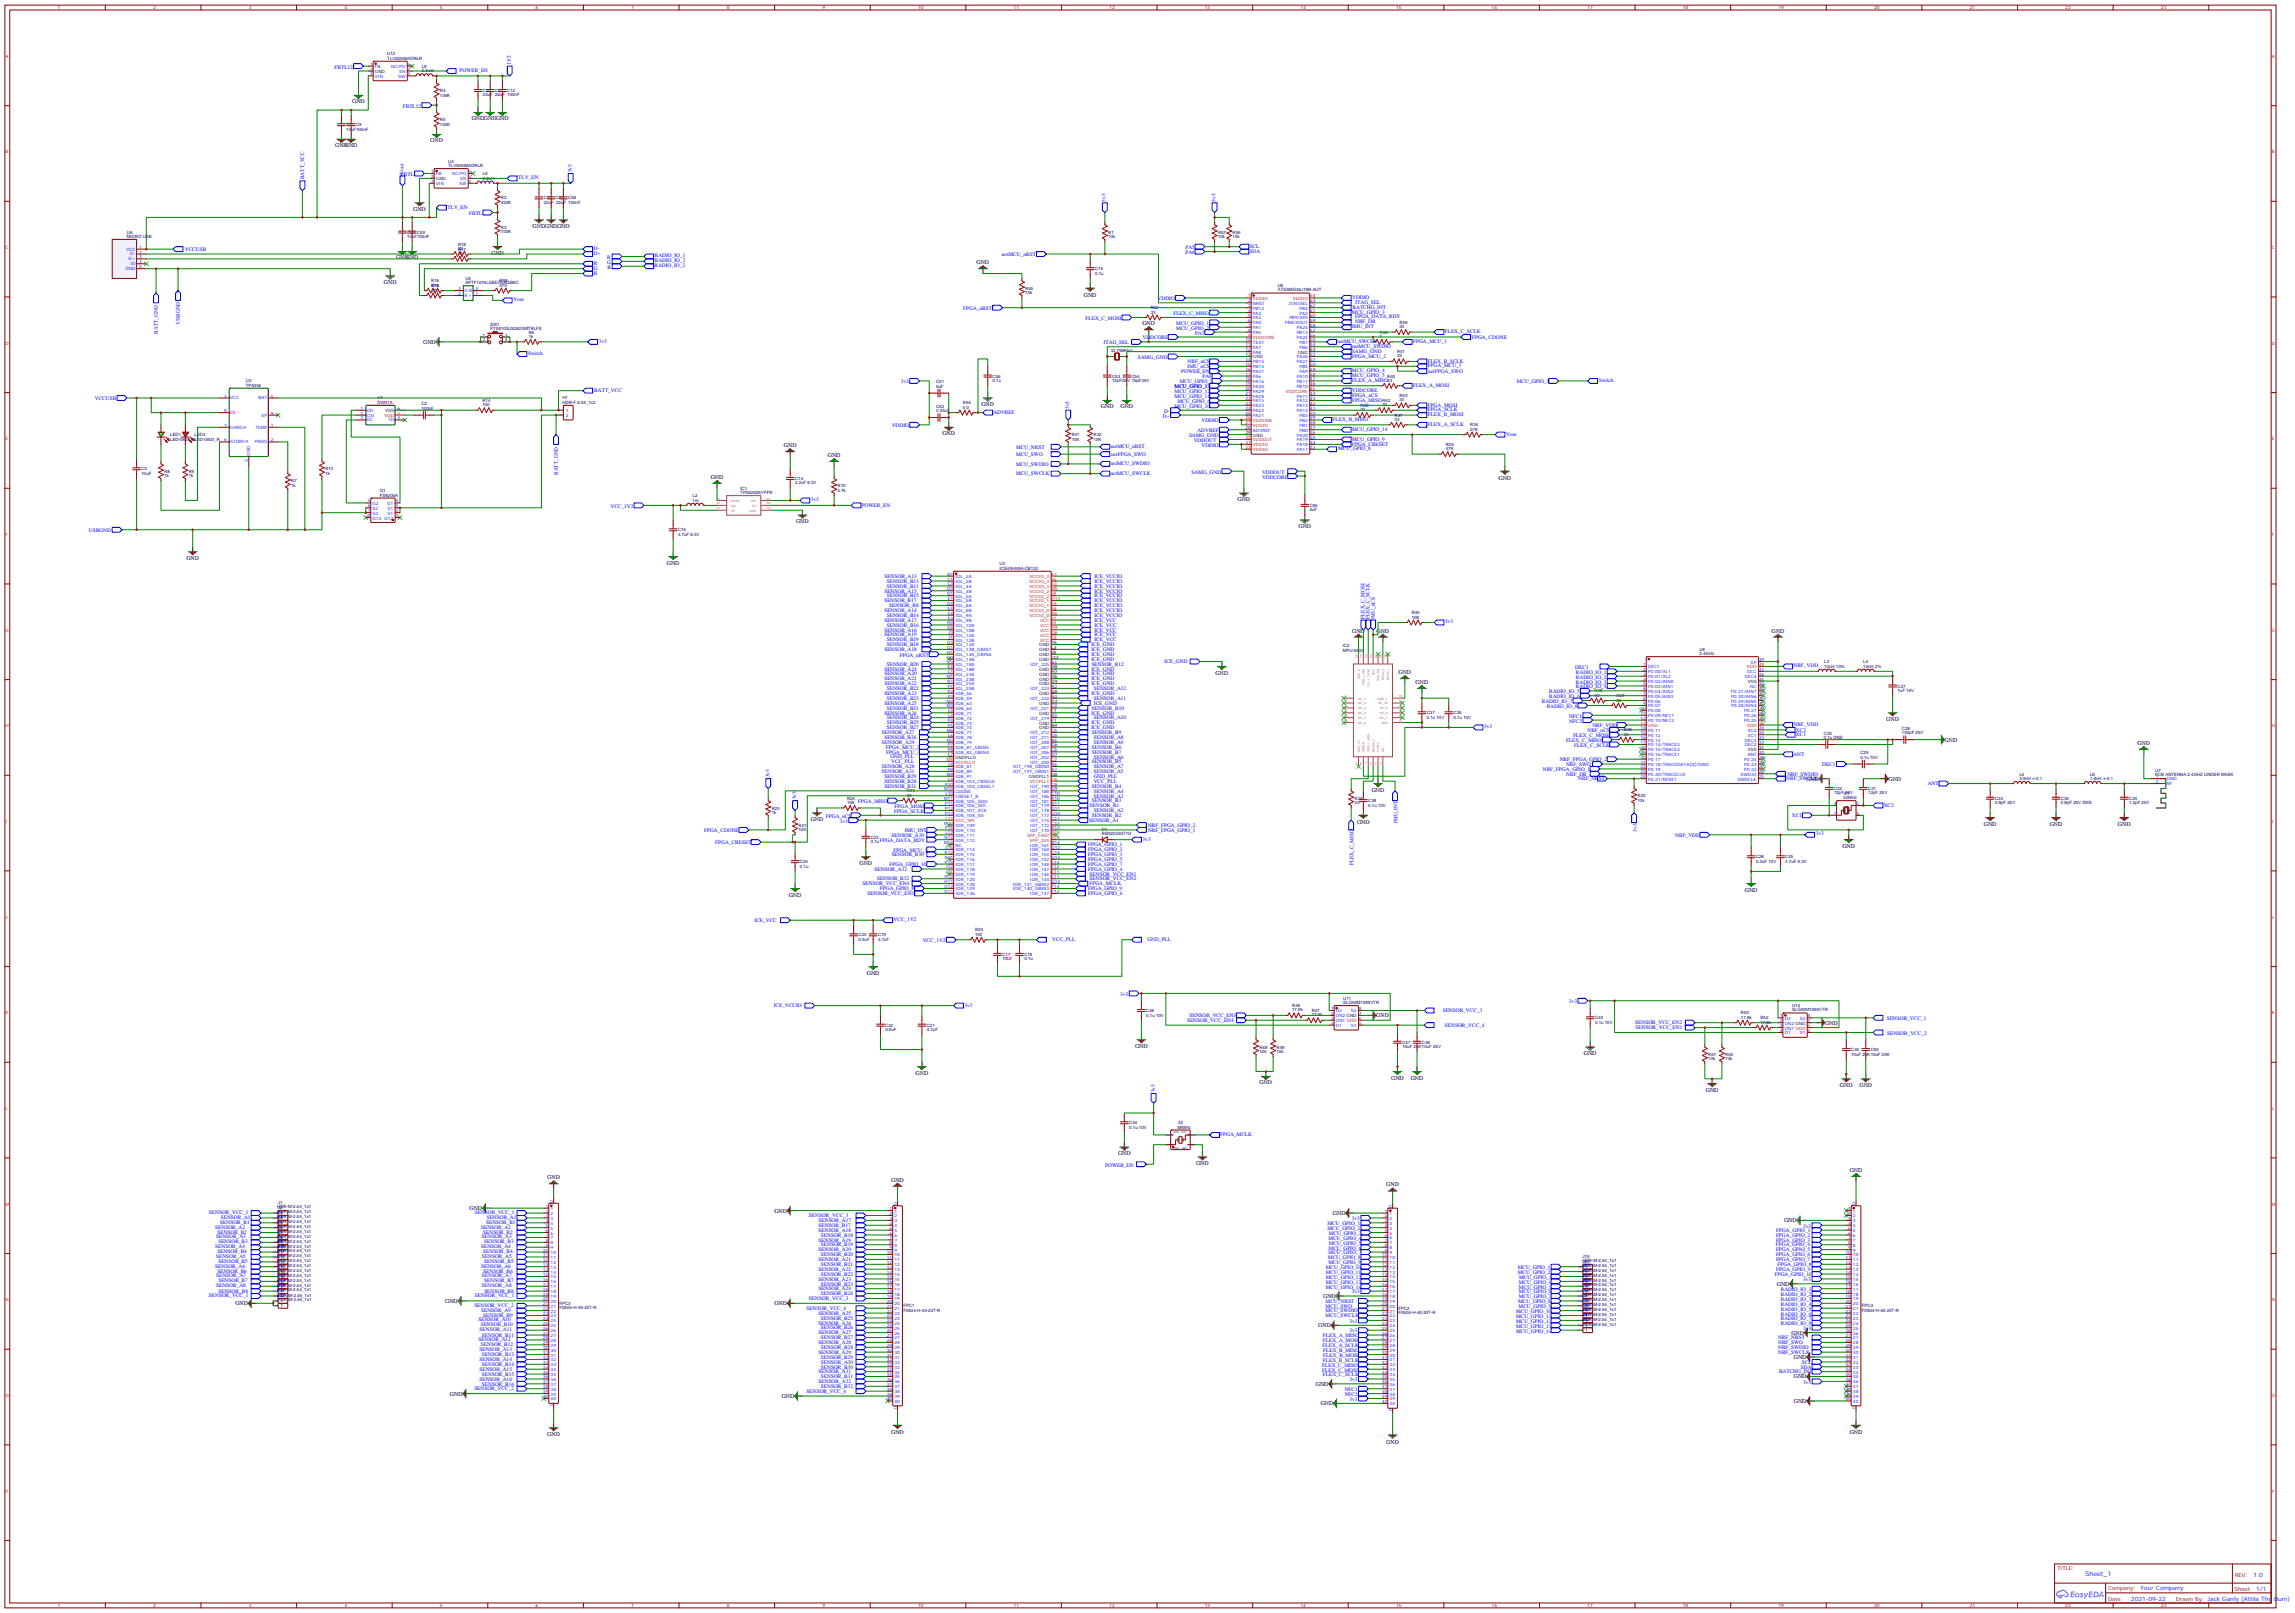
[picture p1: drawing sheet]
<svg xmlns="http://www.w3.org/2000/svg" width="1660mm" height="1166mm" viewBox="0 0 1660 1166" stroke-linecap="round" stroke-linejoin="round" font-family="sans-serif">
<defs><g id="words">
<text font-size="4.6" fill="#00f" x="1508" y="1140">Sheet_1</text>
<g font-size="4.2">
<text x="255" y="75">GND</text>
<text x="341" y="87">GNDGNDGND</text>
<text x="242" y="106">GND</text>
<text x="249" y="106">GND</text>
<text x="311" y="103">GND</text>
<text x="299" y="152">GND</text>
<text x="385" y="165">GNDGNDGND</text>
<text x="355" y="184">GND</text>
<text x="286" y="188">GND</text>
<text x="294" y="188">GND</text>
<text x="706" y="191">GND</text>
<text x="278" y="205">GND</text>
<text x="784" y="214">GND</text>
<text x="826" y="235">GND</text>
<text x="306" y="249">GND</text>
<text x="710" y="293">GND</text>
<text x="796" y="295">GND</text>
<text x="810" y="295">GND</text>
<text x="682" y="315">GND</text>
<text x="567" y="323">GND</text>
<text x="599" y="330">GND</text>
<text x="514" y="346">GND</text>
<text x="1084" y="347">GND</text>
<text x="895" y="362">GND</text>
<text x="576" y="378">GND</text>
<text x="939" y="382">GND</text>
<text x="135" y="404">GND</text>
<text x="482" y="408">GND</text>
<text x="978" y="457">GND</text>
<text x="996" y="457">GND</text>
<text x="1281" y="457">GND</text>
<text x="879" y="488">GND</text>
<text x="1011" y="487">GND</text>
<text x="1024" y="494">GND</text>
<text x="1364" y="521">GND</text>
<text x="1406" y="536">GND</text>
<text x="1546" y="539">GND</text>
<text x="1306" y="564">GND</text>
<text x="1366" y="564">GND</text>
<text x="992" y="572">GND</text>
<text x="586" y="594">GND</text>
<text x="981" y="595">GND</text>
<text x="1435" y="597">GND</text>
<text x="1482" y="597">GND</text>
<text x="1532" y="597">GND</text>
<text x="1332" y="613">GND</text>
<text x="622" y="625">GND</text>
<text x="1262" y="645">GND</text>
<text x="570" y="648">GND</text>
<text x="627" y="705">GND</text>
<text x="995" y="735">GND</text>
<text x="1320" y="741">GND</text>
<text x="821" y="757">GND</text>
<text x="1145" y="763">GND</text>
<text x="662" y="777">GND</text>
<text x="911" y="784">GND</text>
<text x="1006" y="781">GND</text>
<text x="1020" y="781">GND</text>
<text x="1331" y="786">GND</text>
<text x="1345" y="786">GND</text>
<text x="1234" y="789">GND</text>
<text x="809" y="835">GND</text>
<text x="865" y="842">GND</text>
<text x="1338" y="847">GND</text>
<text x="396" y="852">GND</text>
<text x="645" y="854">GND</text>
<text x="1003" y="858">GND</text>
<text x="340" y="875">GND</text>
<text x="560" y="876">GND</text>
<text x="964" y="878">GND</text>
<text x="1290" y="884">GND</text>
<text x="1285" y="929">GND</text>
<text x="322" y="942">GND</text>
<text x="957" y="938">GND</text>
<text x="170" y="944">GND</text>
<text x="560" y="944">GND</text>
<text x="953" y="959">GND</text>
<text x="1296" y="965">GND</text>
<text x="1297" y="982">GND</text>
<text x="952" y="1002">GND</text>
<text x="1297" y="996">GND</text>
<text x="325" y="1009">GND</text>
<text x="565" y="1011">GND</text>
<text x="955" y="1016">GND</text>
<text x="1297" y="1014">GND</text>
<text x="645" y="1036">GND</text>
<text x="1338" y="1036">GND</text>
<text x="396" y="1038">GND</text>
<text x="1003" y="1044">GND</text>
</g>
<g font-size="4.2" fill="#00f">
<text x="1630" y="1140">1.0</text>
<text x="1548" y="1149">Your Company</text>
<text x="1541" y="1157">2021-09-22</text>
</g>
<g font-size="3.9" fill="#00f">
<text x="369" y="47" transform="rotate(-90 369 47)">1V2</text>
<text x="242" y="50">FBTL12</text>
<text x="332" y="52">POWER_EN</text>
<text x="291" y="78">FBTL12</text>
<text x="413" y="125" transform="rotate(-90 413 125)">3v3</text>
<text x="220" y="130" transform="rotate(-90 220 130)">BATT_VCC</text>
<text x="290" y="127">FBTL</text>
<text x="292" y="126" transform="rotate(-90 292 126)">Vout</text>
<text x="375" y="130">TLV_EN</text>
<text x="800" y="146" transform="rotate(-90 800 146)">3v3</text>
<text x="879" y="146" transform="rotate(-90 879 146)">3v3</text>
<text x="324" y="151">TLV_EN</text>
<text x="339" y="155">FBTL</text>
<text x="904" y="179">SCL</text>
<text x="134" y="181">VCCUSB</text>
<text x="430" y="181">D-</text>
<text x="430" y="184">D+</text>
<text x="725" y="185">netMCU_nRST</text>
<text x="857" y="180">PA5</text>
<text x="857" y="184">PA6</text>
<text x="904" y="183">SDA</text>
<text x="430" y="191">R</text>
<text x="439" y="191">G</text>
<text x="439" y="187">R</text>
<text x="474" y="186">RADIO_IO_1</text>
<text x="474" y="190">RADIO_IO_3</text>
<text x="430" y="195">G</text>
<text x="439" y="194">B</text>
<text x="473" y="193">RADIO_IO_2</text>
<text x="430" y="198">B</text>
<text x="371" y="218">Vout</text>
<text x="837" y="217">VDDIO</text>
<text x="978" y="216">VDDIO</text>
<text x="980" y="220">JTAG_SEL</text>
<text x="697" y="224">FPGA_nRST</text>
<text x="849" y="228">FLEX_C_MISO</text>
<text x="978" y="227">MCU_GPIO_3</text>
<text x="978" y="224">BATCHG_INT</text>
<text x="785" y="231">FLEX_C_MOSI</text>
<text x="980" y="230">FPGA_DATA_RDY</text>
<text x="980" y="234">NRF_DR</text>
<text x="130" y="234" transform="rotate(-90 130 234)">USBGND</text>
<text x="851" y="238">MCU_GPIO_2</text>
<text x="851" y="235">MCU_GPIO_1</text>
<text x="978" y="237">IMU_INT</text>
<text x="114" y="241" transform="rotate(-90 114 241)">BATT_GND</text>
<text x="826" y="245">VDDCORE</text>
<text x="864" y="242">PA5</text>
<text x="1045" y="241">FLEX_C_SCLK</text>
<text x="1065" y="245">FPGA_CDONE</text>
<text x="433" y="248">3v3</text>
<text x="798" y="249">JTAG_SEL</text>
<text x="967" y="248">netMCU_SWCLK</text>
<text x="978" y="251">netMCU_SWDIO</text>
<text x="1022" y="248">FPGA_MCU_1</text>
<text x="382" y="257">Switch</text>
<text x="978" y="255">SAMG_GND</text>
<text x="823" y="259">SAMG_GND</text>
<text x="859" y="262">NRF_nCS</text>
<text x="978" y="259">FPGA_MCU_2</text>
<text x="1033" y="262">FLEX_B_SCLK</text>
<text x="854" y="270">POWER_EN</text>
<text x="859" y="266">IMU_nCS</text>
<text x="978" y="269">MCU_GPIO_4</text>
<text x="1033" y="266">FPGA_MCU_3</text>
<text x="1033" y="270">netFPGA_SWO</text>
<text x="870" y="274">PA6</text>
<text x="978" y="273">MCU_GPIO_5</text>
<text x="651" y="277">3v3</text>
<text x="849" y="281">MCU_GPIO_13</text>
<text x="853" y="277">MCU_GPIO_7</text>
<text x="978" y="276">FLEX_A_MISO</text>
<text x="1022" y="280">FLEX_A_MOSI</text>
<text x="1097" y="277">MCU_GPIO_5</text>
<text x="1156" y="276">Switch</text>
<text x="430" y="284">BATT_VCC</text>
<text x="849" y="288">MCU_GPIO_11</text>
<text x="849" y="284">MCU_GPIO_12</text>
<text x="978" y="283">VDDCORE</text>
<text x="978" y="287">FPGA_nCS</text>
<text x="69" y="289">VCCUSB</text>
<text x="851" y="291">MCU_GPIO_6</text>
<text x="978" y="290">FPGA_MISO</text>
<text x="1033" y="294">FPGA_MOSI</text>
<text x="718" y="299">ADVREF</text>
<text x="773" y="296" transform="rotate(-90 773 296)">3v3</text>
<text x="842" y="298">D-</text>
<text x="849" y="295">MCU_GPIO_10</text>
<text x="1033" y="297">FPGA_SCLK</text>
<text x="841" y="302">D+</text>
<text x="869" y="305">VDDIO</text>
<text x="964" y="304">FLEX_B_MISO</text>
<text x="1033" y="301">FLEX_B_MOSI</text>
<text x="645" y="309">VDDIO</text>
<text x="978" y="311">MCU_GPIO_14</text>
<text x="1033" y="308">FLEX_A_SCLK</text>
<text x="860" y="316">SAMG_GND</text>
<text x="866" y="312">ADVREF</text>
<text x="1089" y="315">Vout</text>
<text x="803" y="324">netMCU_nRST</text>
<text x="863" y="319">VDDOUT</text>
<text x="869" y="323">VDDIO</text>
<text x="978" y="322">FPGA_CRESET</text>
<text x="978" y="319">MCU_GPIO_9</text>
<text x="735" y="324">MCU_NRST</text>
<text x="735" y="330">MCU_SWO</text>
<text x="804" y="330">netFPGA_SWO</text>
<text x="968" y="325">MCU_GPIO_8</text>
<text x="735" y="337">MCU_SWDIO</text>
<text x="803" y="336">netMCU_SWDIO</text>
<text x="403" y="343" transform="rotate(-90 403 343)">BATT_GND</text>
<text x="735" y="344">MCU_SWCLK</text>
<text x="803" y="343">netMCU_SWCLK</text>
<text x="862" y="342">SAMG_GND</text>
<text x="913" y="346">VDDCORE</text>
<text x="913" y="342">VDDOUT</text>
<text x="586" y="362">3v3</text>
<text x="442" y="367">VCC_1V2</text>
<text x="623" y="366">POWER_EN</text>
<text x="64" y="384">USBGND</text>
<text x="640" y="418">SENSOR_A13</text>
<text x="792" y="418">ICE_VCCIO</text>
<text x="641" y="425">SENSOR_B11</text>
<text x="641" y="421">SENSOR_B13</text>
<text x="792" y="421">ICE_VCCIO</text>
<text x="792" y="425">ICE_VCCIO</text>
<text x="640" y="428">SENSOR_A15</text>
<text x="641" y="432">SENSOR_B15</text>
<text x="792" y="428">ICE_VCCIO</text>
<text x="792" y="432">ICE_VCCIO</text>
<text x="640" y="435">SENSOR_B17</text>
<text x="792" y="435">ICE_VCCIO</text>
<text x="640" y="442">SENSOR_A14</text>
<text x="643" y="439">SENSOR_B8</text>
<text x="792" y="439">ICE_VCCIO</text>
<text x="792" y="442">ICE_VCCIO</text>
<text x="640" y="449">SENSOR_A17</text>
<text x="641" y="446">SENSOR_B14</text>
<text x="792" y="446">ICE_VCCIO</text>
<text x="792" y="449">ICE_VCC</text>
<text x="987" y="447" transform="rotate(-90 987 447)">FLEX_C_MOSI</text>
<text x="990" y="448" transform="rotate(-90 990 448)">FLEX_C_SCLK</text>
<text x="994" y="448" transform="rotate(-90 994 448)">IMU_nCS</text>
<text x="641" y="453">SENSOR_B16</text>
<text x="792" y="453">ICE_VCC</text>
<text x="1045" y="450">3v3</text>
<text x="640" y="457">SENSOR_A16</text>
<text x="640" y="460">SENSOR_A19</text>
<text x="792" y="457">ICE_VCC</text>
<text x="792" y="460">ICE_VCC</text>
<text x="641" y="467">SENSOR_B18</text>
<text x="641" y="464">SENSOR_B19</text>
<text x="789" y="467">ICE_GND</text>
<text x="792" y="464">ICE_VCC</text>
<text x="640" y="471">SENSOR_A18</text>
<text x="789" y="471">ICE_GND</text>
<text x="651" y="475">FPGA_nRST</text>
<text x="789" y="478">ICE_GND</text>
<text x="789" y="474">ICE_GND</text>
<text x="842" y="479">ICE_GND</text>
<text x="640" y="485">SENSOR_A24</text>
<text x="641" y="481">SENSOR_B20</text>
<text x="789" y="485">ICE_GND</text>
<text x="790" y="481">SENSOR_B12</text>
<text x="1139" y="483">DEC1</text>
<text x="1297" y="482">NRF_VDD</text>
<text x="640" y="488">SENSOR_A20</text>
<text x="640" y="492">SENSOR_A21</text>
<text x="789" y="492">ICE_GND</text>
<text x="789" y="488">ICE_GND</text>
<text x="1140" y="487">RADIO_IO_1</text>
<text x="1140" y="491">RADIO_IO_2</text>
<text x="640" y="495">SENSOR_A22</text>
<text x="789" y="495">ICE_GND</text>
<text x="1140" y="494">RADIO_IO_3</text>
<text x="1140" y="498">RADIO_IO_4</text>
<text x="640" y="502">SENSOR_A23</text>
<text x="641" y="499">SENSOR_B22</text>
<text x="789" y="502">ICE_GND</text>
<text x="791" y="499">SENSOR_A12</text>
<text x="1120" y="501">RADIO_IO_5</text>
<text x="640" y="509">SENSOR_A25</text>
<text x="641" y="506">SENSOR_B23</text>
<text x="791" y="506">SENSOR_A11</text>
<text x="791" y="509">ICE_GND</text>
<text x="1115" y="508">RADIO_IO_7</text>
<text x="1120" y="505">RADIO_IO_6</text>
<text x="641" y="513">SENSOR_B21</text>
<text x="790" y="513">SENSOR_B10</text>
<text x="1119" y="512">RADIO_IO_8</text>
<text x="640" y="516">SENSOR_A26</text>
<text x="641" y="520">SENSOR_B24</text>
<text x="789" y="516">ICE_GND</text>
<text x="791" y="520">SENSOR_A10</text>
<text x="1135" y="519">NFC1</text>
<text x="641" y="524">SENSOR_B25</text>
<text x="641" y="527">SENSOR_B27</text>
<text x="789" y="527">ICE_GND</text>
<text x="789" y="524">ICE_GND</text>
<text x="1073" y="526">3v3</text>
<text x="1135" y="522">NFC2</text>
<text x="1152" y="526">NRF_VDD</text>
<text x="1297" y="525">NRF_VDD</text>
<text x="638" y="531">SENSOR_A27</text>
<text x="790" y="531">SENSOR_B9</text>
<text x="1138" y="533">FLEX_C_MOSI</text>
<text x="1148" y="529">NRF_nCS</text>
<text x="1299" y="532">XC1</text>
<text x="1299" y="529">XC2</text>
<text x="638" y="538">SENSOR_A29</text>
<text x="640" y="534">SENSOR_B26</text>
<text x="791" y="534">SENSOR_A8</text>
<text x="791" y="538">SENSOR_A9</text>
<text x="1133" y="536">FLEX_C_MISO</text>
<text x="1138" y="540">FLEX_C_SCLK</text>
<text x="641" y="542">FPGA_MCU_2</text>
<text x="641" y="545">FPGA_MCU_3</text>
<text x="790" y="541">SENSOR_B6</text>
<text x="790" y="545">SENSOR_B7</text>
<text x="644" y="548">GND_PLL</text>
<text x="645" y="552">VCC_PLL</text>
<text x="790" y="552">SENSOR_B5</text>
<text x="791" y="548">SENSOR_A6</text>
<text x="1128" y="550">NRF_FPGA_GPIO_2</text>
<text x="1297" y="546">ANT</text>
<text x="638" y="555">SENSOR_A28</text>
<text x="791" y="555">SENSOR_A7</text>
<text x="1116" y="557">NRF_FPGA_GPIO_1</text>
<text x="1133" y="554">NRF_SWO</text>
<text x="1318" y="554">DEC1</text>
<text x="556" y="562" transform="rotate(-90 556 562)">3v3</text>
<text x="638" y="559">SENSOR_A31</text>
<text x="640" y="562">SENSOR_B29</text>
<text x="791" y="562">GND_PLL</text>
<text x="791" y="559">SENSOR_A5</text>
<text x="1133" y="561">NRF_DR</text>
<text x="1293" y="561">NRF_SWDIO</text>
<text x="640" y="566">SENSOR_B28</text>
<text x="640" y="569">SENSOR_B31</text>
<text x="790" y="569">SENSOR_B4</text>
<text x="791" y="566">VCC_PLL</text>
<text x="1141" y="564">NRF_NRST</text>
<text x="1292" y="564">NRF_SWCLK</text>
<text x="1394" y="568">ANT</text>
<text x="791" y="573">SENSOR_A4</text>
<text x="576" y="578" transform="rotate(-90 576 578)">3v3</text>
<text x="620" y="580">FPGA_MISO</text>
<text x="790" y="580">SENSOR_B3</text>
<text x="791" y="576">SENSOR_A3</text>
<text x="647" y="587">FPGA_SCLK</text>
<text x="647" y="584">FPGA_MOSI</text>
<text x="788" y="584">SENSOR_B1</text>
<text x="791" y="587">SENSOR_A2</text>
<text x="1362" y="583">XC2</text>
<text x="597" y="591">FPGA_nCS</text>
<text x="790" y="591">SENSOR_B2</text>
<text x="1296" y="591">XC1</text>
<text x="607" y="595">3v3</text>
<text x="788" y="594">SENSOR_A1</text>
<text x="830" y="598">NRF_FPGA_GPIO_2</text>
<text x="1011" y="595" transform="rotate(-90 1011 595)">IMU_INT</text>
<text x="509" y="601">FPGA_CDONE</text>
<text x="645" y="605">SENSOR_A30</text>
<text x="654" y="602">IMU_INT</text>
<text x="830" y="601">NRF_FPGA_GPIO_1</text>
<text x="1184" y="601" transform="rotate(-90 1184 601)">3v3</text>
<text x="1212" y="605">NRF_VDD</text>
<text x="1313" y="604">3v3</text>
<text x="517" y="610">FPGA_CRESET</text>
<text x="636" y="609">FPGA_DATA_RDY</text>
<text x="787" y="612">FPGA_GPIO_1</text>
<text x="826" y="608">3v3</text>
<text x="646" y="616">FPGA_MCU_1</text>
<text x="787" y="615">FPGA_GPIO_2</text>
<text x="645" y="619">SENSOR_B30</text>
<text x="787" y="619">FPGA_GPIO_3</text>
<text x="787" y="622">FPGA_GPIO_5</text>
<text x="633" y="629">SENSOR_A32</text>
<text x="643" y="626">FPGA_GPIO_10</text>
<text x="787" y="629">FPGA_GPIO_4</text>
<text x="787" y="626">FPGA_GPIO_7</text>
<text x="979" y="626" transform="rotate(-90 979 626)">FLEX_C_MISO</text>
<text x="788" y="633">SENSOR_VCC_EN1</text>
<text x="624" y="640">SENSOR_VCC_EN4</text>
<text x="634" y="636">SENSOR_B32</text>
<text x="788" y="640">FPGA_MCLK</text>
<text x="788" y="636">SENSOR_VCC_EN2</text>
<text x="627" y="647">SENSOR_VCC_EN3</text>
<text x="636" y="643">FPGA_GPIO_8</text>
<text x="787" y="643">FPGA_GPIO_9</text>
<text x="787" y="647">FPGA_GPIO_6</text>
<text x="646" y="666">VCC_1V2</text>
<text x="546" y="666">ICE_VCC</text>
<text x="667" y="681">VCC_1V2</text>
<text x="761" y="681">VCC_PLL</text>
<text x="830" y="681">GND_PLL</text>
<text x="810" y="720">3v3</text>
<text x="1135" y="725">3v3</text>
<text x="560" y="728">ICE_VCCIO</text>
<text x="698" y="728">3v3</text>
<text x="1043" y="732">SENSOR_VCC_3</text>
<text x="860" y="735">SENSOR_VCC_EN3</text>
<text x="1364" y="737">SENSOR_VCC_1</text>
<text x="858" y="739">SENSOR_VCC_EN4</text>
<text x="1045" y="742">SENSOR_VCC_4</text>
<text x="1183" y="740">SENSOR_VCC_EN2</text>
<text x="1183" y="744">SENSOR_VCC_EN1</text>
<text x="1365" y="748">SENSOR_VCC_2</text>
<text x="835" y="790" transform="rotate(-90 835 790)">3v3</text>
<text x="882" y="821">FPGA_MCLK</text>
<text x="799" y="843">POWER_EN</text>
<text x="151" y="878">SENSOR_VCC_1</text>
<text x="160" y="881">SENSOR_A1</text>
<text x="343" y="878">SENSOR_VCC_1</text>
<text x="352" y="881">SENSOR_A1</text>
<text x="585" y="880">SENSOR_VCC_3</text>
<text x="159" y="885">SENSOR_B1</text>
<text x="352" y="885">SENSOR_B1</text>
<text x="592" y="887">SENSOR_B17</text>
<text x="592" y="883">SENSOR_A17</text>
<text x="960" y="886">MCU_GPIO_1</text>
<text x="978" y="882">3v3</text>
<text x="1304" y="887">3v3</text>
<text x="156" y="888">SENSOR_A2</text>
<text x="157" y="892">SENSOR_B2</text>
<text x="348" y="888">SENSOR_A2</text>
<text x="350" y="892">SENSOR_B2</text>
<text x="592" y="890">SENSOR_A18</text>
<text x="594" y="894">SENSOR_B18</text>
<text x="960" y="889">MCU_GPIO_2</text>
<text x="961" y="893">MCU_GPIO_3</text>
<text x="1284" y="894">FPGA_GPIO_2</text>
<text x="1285" y="890">FPGA_GPIO_1</text>
<text x="156" y="895">SENSOR_A3</text>
<text x="158" y="899">SENSOR_B3</text>
<text x="349" y="895">SENSOR_A3</text>
<text x="350" y="899">SENSOR_B3</text>
<text x="592" y="897">SENSOR_A19</text>
<text x="961" y="896">MCU_GPIO_4</text>
<text x="961" y="900">MCU_GPIO_5</text>
<text x="1284" y="897">FPGA_GPIO_3</text>
<text x="156" y="902">SENSOR_A4</text>
<text x="157" y="906">SENSOR_B4</text>
<text x="348" y="902">SENSOR_A4</text>
<text x="350" y="906">SENSOR_B4</text>
<text x="592" y="905">SENSOR_A20</text>
<text x="594" y="901">SENSOR_B19</text>
<text x="961" y="903">MCU_GPIO_6</text>
<text x="1284" y="901">FPGA_GPIO_4</text>
<text x="1284" y="905">FPGA_GPIO_5</text>
<text x="156" y="909">SENSOR_A5</text>
<text x="349" y="909">SENSOR_A5</text>
<text x="592" y="912">SENSOR_A21</text>
<text x="594" y="908">SENSOR_B20</text>
<text x="960" y="910">MCU_GPIO_8</text>
<text x="961" y="907">MCU_GPIO_7</text>
<text x="1284" y="912">FPGA_GPIO_7</text>
<text x="1284" y="908">FPGA_GPIO_6</text>
<text x="156" y="916">SENSOR_A6</text>
<text x="158" y="913">SENSOR_B5</text>
<text x="348" y="916">SENSOR_A6</text>
<text x="350" y="913">SENSOR_B5</text>
<text x="594" y="915">SENSOR_B21</text>
<text x="959" y="917">MCU_GPIO_10</text>
<text x="961" y="914">MCU_GPIO_9</text>
<text x="1098" y="917">MCU_GPIO_1</text>
<text x="1285" y="915">FPGA_GPIO_8</text>
<text x="156" y="923">SENSOR_A7</text>
<text x="157" y="920">SENSOR_B6</text>
<text x="349" y="923">SENSOR_A7</text>
<text x="350" y="920">SENSOR_B6</text>
<text x="592" y="919">SENSOR_A22</text>
<text x="594" y="922">SENSOR_B22</text>
<text x="959" y="921">MCU_GPIO_11</text>
<text x="1098" y="921">MCU_GPIO_2</text>
<text x="1284" y="922">FPGA_GPIO_10</text>
<text x="1285" y="919">FPGA_GPIO_9</text>
<text x="158" y="927">SENSOR_B7</text>
<text x="350" y="927">SENSOR_B7</text>
<text x="592" y="926">SENSOR_A23</text>
<text x="594" y="929">SENSOR_B23</text>
<text x="959" y="924">MCU_GPIO_12</text>
<text x="959" y="928">MCU_GPIO_13</text>
<text x="1098" y="928">MCU_GPIO_4</text>
<text x="1099" y="924">MCU_GPIO_3</text>
<text x="1304" y="926">3v3</text>
<text x="156" y="930">SENSOR_A8</text>
<text x="158" y="935">SENSOR_B8</text>
<text x="349" y="930">SENSOR_A8</text>
<text x="350" y="935">SENSOR_B8</text>
<text x="592" y="933">SENSOR_A24</text>
<text x="959" y="931">MCU_GPIO_14</text>
<text x="978" y="935">3v3</text>
<text x="1098" y="935">MCU_GPIO_6</text>
<text x="1099" y="931">MCU_GPIO_5</text>
<text x="1288" y="933">RADIO_IO_1</text>
<text x="151" y="938">SENSOR_VCC_1</text>
<text x="343" y="938">SENSOR_VCC_1</text>
<text x="585" y="940">SENSOR_VCC_3</text>
<text x="594" y="936">SENSOR_B24</text>
<text x="959" y="942">MCU_NRST</text>
<text x="1098" y="938">MCU_GPIO_7</text>
<text x="1288" y="937">RADIO_IO_2</text>
<text x="1288" y="940">RADIO_IO_3</text>
<text x="343" y="945">SENSOR_VCC_2</text>
<text x="583" y="947">SENSOR_VCC_4</text>
<text x="959" y="945">MCU_SWO</text>
<text x="1098" y="942">MCU_GPIO_8</text>
<text x="1098" y="946">MCU_GPIO_9</text>
<text x="1288" y="944">RADIO_IO_4</text>
<text x="1288" y="947">RADIO_IO_5</text>
<text x="348" y="948">SENSOR_A9</text>
<text x="350" y="952">SENSOR_B9</text>
<text x="592" y="950">SENSOR_A25</text>
<text x="594" y="954">SENSOR_B25</text>
<text x="959" y="952">MCU_SWCLK</text>
<text x="959" y="949">MCU_SWDIO</text>
<text x="1096" y="949">MCU_GPIO_10</text>
<text x="1096" y="953">MCU_GPIO_11</text>
<text x="1288" y="951">RADIO_IO_6</text>
<text x="346" y="955">SENSOR_A10</text>
<text x="348" y="959">SENSOR_B10</text>
<text x="592" y="957">SENSOR_A26</text>
<text x="976" y="956">3v3</text>
<text x="1096" y="956">MCU_GPIO_12</text>
<text x="1096" y="960">MCU_GPIO_13</text>
<text x="1288" y="954">RADIO_IO_7</text>
<text x="1288" y="958">RADIO_IO_8</text>
<text x="347" y="962">SENSOR_A11</text>
<text x="592" y="965">SENSOR_A27</text>
<text x="594" y="961">SENSOR_B26</text>
<text x="976" y="963">3v3</text>
<text x="1096" y="963">MCU_GPIO_14</text>
<text x="1304" y="961">3v3</text>
<text x="346" y="969">SENSOR_A12</text>
<text x="349" y="966">SENSOR_B11</text>
<text x="592" y="972">SENSOR_A28</text>
<text x="594" y="968">SENSOR_B27</text>
<text x="957" y="967">FLEX_A_MISO</text>
<text x="957" y="970">FLEX_A_MOSI</text>
<text x="1286" y="968">NRF_NRST</text>
<text x="1286" y="972">NRF_SWO</text>
<text x="347" y="977">SENSOR_A13</text>
<text x="348" y="973">SENSOR_B12</text>
<text x="594" y="975">SENSOR_B28</text>
<text x="957" y="974">FLEX_A_SCLK</text>
<text x="957" y="977">FLEX_B_MISO</text>
<text x="1286" y="975">NRF_SWDIO</text>
<text x="347" y="984">SENSOR_A14</text>
<text x="349" y="980">SENSOR_B13</text>
<text x="592" y="979">SENSOR_A29</text>
<text x="594" y="982">SENSOR_B29</text>
<text x="957" y="981">FLEX_B_MOSI</text>
<text x="1286" y="979">NRF_SWCLK</text>
<text x="349" y="987">SENSOR_B14</text>
<text x="594" y="986">SENSOR_A30</text>
<text x="594" y="989">SENSOR_B30</text>
<text x="956" y="988">FLEX_C_MISO</text>
<text x="957" y="984">FLEX_B_SCLK</text>
<text x="1302" y="990">SDA</text>
<text x="1303" y="986">SCL</text>
<text x="347" y="991">SENSOR_A15</text>
<text x="349" y="994">SENSOR_B15</text>
<text x="592" y="993">SENSOR_A31</text>
<text x="956" y="991">FLEX_C_MOSI</text>
<text x="957" y="995">FLEX_C_SCLK</text>
<text x="1287" y="993">BATCHG_INT</text>
<text x="347" y="998">SENSOR_A16</text>
<text x="349" y="1002">SENSOR_B16</text>
<text x="592" y="1000">SENSOR_A32</text>
<text x="594" y="996">SENSOR_B31</text>
<text x="976" y="998">3v3</text>
<text x="1304" y="1000">3v3</text>
<text x="343" y="1005">SENSOR_VCC_2</text>
<text x="583" y="1007">SENSOR_VCC_4</text>
<text x="594" y="1003">SENSOR_B32</text>
<text x="973" y="1006">NFC1</text>
<text x="973" y="1009">NFC2</text>
<text x="976" y="1013">3v3</text>
</g>
<g font-size="3.9" fill="#800">
<text x="1488" y="1135">TITLE:</text>
<text x="1616" y="1140">REV:</text>
<text x="1525" y="1149">Company:</text>
<text x="1616" y="1150">Sheet: 1/1</text>
<text x="1525" y="1157">Date:</text>
<text x="1574" y="1157">Drawn By: Jack Ganly (Attila The Bum)</text>
</g>
<g font-size="3.2" fill="#800">
<text x="42" y="7">1</text>
<text x="111" y="7">2</text>
<text x="180" y="7">3</text>
<text x="249" y="7">4</text>
<text x="318" y="7">5</text>
<text x="387" y="7">6</text>
<text x="456" y="7">7</text>
<text x="526" y="7">8</text>
<text x="595" y="7">9</text>
<text x="664" y="7">10</text>
<text x="733" y="7">11</text>
<text x="802" y="7">12</text>
<text x="871" y="7">13</text>
<text x="941" y="7">14</text>
<text x="1010" y="7">15</text>
<text x="1079" y="7">16</text>
<text x="1148" y="7">17</text>
<text x="1217" y="7">18</text>
<text x="1286" y="7">19</text>
<text x="1355" y="7">20</text>
<text x="1425" y="7">21</text>
<text x="1494" y="7">22</text>
<text x="1563" y="7">23</text>
<text x="4" y="42">A</text>
<text x="1643" y="42">A</text>
<text x="4" y="111">B</text>
<text x="1643" y="111">B</text>
<text x="4" y="180">C</text>
<text x="1643" y="180">C</text>
<text x="4" y="249">D</text>
<text x="1643" y="249">D</text>
<text x="4" y="318">E</text>
<text x="1643" y="318">E</text>
<text x="4" y="388">F</text>
<text x="1643" y="388">F</text>
<text x="4" y="457">G</text>
<text x="1643" y="457">G</text>
<text x="4" y="526">H</text>
<text x="1643" y="526">H</text>
<text x="4" y="595">I</text>
<text x="1643" y="595">I</text>
<text x="4" y="664">J</text>
<text x="1643" y="664">J</text>
<text x="4" y="733">K</text>
<text x="1643" y="733">K</text>
<text x="4" y="802">L</text>
<text x="1643" y="802">L</text>
<text x="4" y="872">M</text>
<text x="1643" y="872">M</text>
<text x="4" y="941">N</text>
<text x="1643" y="941">N</text>
<text x="4" y="1010">O</text>
<text x="1643" y="1010">O</text>
<text x="4" y="1079">P</text>
<text x="1643" y="1079">P</text>
<text x="42" y="1162">1</text>
<text x="111" y="1162">2</text>
<text x="180" y="1162">3</text>
<text x="249" y="1162">4</text>
<text x="318" y="1162">5</text>
<text x="387" y="1162">6</text>
<text x="456" y="1162">7</text>
<text x="526" y="1162">8</text>
<text x="595" y="1162">9</text>
<text x="664" y="1162">10</text>
<text x="733" y="1162">11</text>
<text x="802" y="1162">12</text>
<text x="871" y="1162">13</text>
<text x="941" y="1162">14</text>
<text x="1010" y="1162">15</text>
<text x="1079" y="1162">16</text>
<text x="1148" y="1162">17</text>
<text x="1217" y="1162">18</text>
<text x="1286" y="1162">19</text>
<text x="1355" y="1162">20</text>
<text x="1425" y="1162">21</text>
<text x="1494" y="1162">22</text>
<text x="1563" y="1162">23</text>
</g>
<g font-size="3.2" fill="#000080">
<text x="280" y="40">U12</text>
<text x="280" y="43">TLV62568ADRLR</text>
<text x="305" y="52">2.2uH</text>
<text x="305" y="49">L8</text>
<text x="318" y="70">105K</text>
<text x="318" y="67">R4</text>
<text x="349" y="70">22uF 22uF 100nF</text>
<text x="349" y="66">C10</text>
<text x="358" y="66">C11</text>
<text x="367" y="66">C12</text>
<text x="318" y="88">R5</text>
<text x="250" y="91">C1</text>
<text x="250" y="94">10uF100nF</text>
<text x="258" y="91">C9</text>
<text x="318" y="91">100K</text>
<text x="324" y="118">U4</text>
<text x="324" y="121">TLV62568ADRLR</text>
<text x="349" y="130">2.2uH</text>
<text x="349" y="127">L9</text>
<text x="362" y="144">R2</text>
<text x="362" y="147">453K</text>
<text x="393" y="147">22uF 22uF 100nF</text>
<text x="393" y="144">C13</text>
<text x="402" y="144">C57</text>
<text x="411" y="144">C58</text>
<text x="362" y="165">R3</text>
<text x="92" y="172">MICRO USB</text>
<text x="92" y="169">U6</text>
<text x="295" y="172">10uF100nF</text>
<text x="295" y="169">C60 C59</text>
<text x="362" y="169">100K</text>
<text x="802" y="169">R1</text>
<text x="802" y="172">10k</text>
<text x="881" y="169">R57</text>
<text x="881" y="172">10k</text>
<text x="891" y="169">R56</text>
<text x="891" y="172">10k</text>
<text x="331" y="178">R18</text>
<text x="331" y="184">22</text>
<text x="331" y="181">22</text>
<text x="331" y="181">R17</text>
<text x="792" y="195">C16</text>
<text x="337" y="202">U5</text>
<text x="792" y="199">0.1u</text>
<text x="312" y="207">470</text>
<text x="312" y="204">R16</text>
<text x="312" y="208">R19</text>
<text x="337" y="205">APTF1616LSEEZGKQBKC</text>
<text x="361" y="207">470</text>
<text x="361" y="204">R58</text>
<text x="742" y="209">R55</text>
<text x="924" y="208">U8</text>
<text x="312" y="211">470</text>
<text x="742" y="213">10k</text>
<text x="924" y="211">ATSAMG55J19B-AUT</text>
<text x="832" y="227">33</text>
<text x="832" y="223">R22</text>
<text x="355" y="239">PTS810SJS250SMTRLFS</text>
<text x="355" y="235">SW1</text>
<text x="1012" y="237">33</text>
<text x="1012" y="234">R39</text>
<text x="382" y="244">1k</text>
<text x="382" y="241">R6</text>
<text x="998" y="244">0</text>
<text x="998" y="241">R36</text>
<text x="803" y="254">32.768KHz</text>
<text x="1010" y="255">R41</text>
<text x="1010" y="258">33</text>
<text x="718" y="273">C56</text>
<text x="804" y="273">C53</text>
<text x="818" y="273">C54</text>
<text x="1003" y="273">R40</text>
<text x="178" y="280">TP4056</text>
<text x="178" y="276">U3</text>
<text x="677" y="280">5uF</text>
<text x="677" y="277">C51</text>
<text x="718" y="276">0.1u</text>
<text x="804" y="276">15pF25V 15pF25V</text>
<text x="1003" y="276">33</text>
<text x="1012" y="287">R43</text>
<text x="273" y="289">U1</text>
<text x="273" y="292">DW01A</text>
<text x="305" y="293">C2</text>
<text x="349" y="294">100</text>
<text x="349" y="291">R14</text>
<text x="407" y="292">HDR-F-2.54_1x2</text>
<text x="407" y="289">H1</text>
<text x="696" y="292">R54</text>
<text x="1000" y="294">33</text>
<text x="1000" y="291">R42</text>
<text x="1012" y="290">33</text>
<text x="305" y="296">100nF</text>
<text x="677" y="298">0.33uF</text>
<text x="677" y="295">C52</text>
<text x="696" y="295">0.0</text>
<text x="984" y="297">33</text>
<text x="984" y="294">R38</text>
<text x="1009" y="304">33</text>
<text x="1009" y="301">R37</text>
<text x="1063" y="311">27K</text>
<text x="1063" y="308">R34</text>
<text x="123" y="315">LED1</text>
<text x="141" y="315">LED2</text>
<text x="775" y="315">R31</text>
<text x="791" y="315">R32</text>
<text x="123" y="318">LED-0603_GLED-0603_R</text>
<text x="775" y="319">10K</text>
<text x="791" y="319">10K</text>
<text x="1046" y="322">R35</text>
<text x="1046" y="325">47K</text>
<text x="102" y="340">C3</text>
<text x="119" y="342">R8</text>
<text x="137" y="342">R9</text>
<text x="235" y="340">R13</text>
<text x="102" y="343">10uF</text>
<text x="119" y="345">1k</text>
<text x="137" y="345">1k</text>
<text x="235" y="343">1k</text>
<text x="575" y="347">C14</text>
<text x="211" y="349">R7</text>
<text x="211" y="352">1k</text>
<text x="575" y="350">2.2uF 6.3V</text>
<text x="606" y="352">R10</text>
<text x="275" y="359">FS8205A</text>
<text x="275" y="356">Q1</text>
<text x="501" y="360">L2</text>
<text x="535" y="357">TPS62625YFFR</text>
<text x="535" y="354">IC1</text>
<text x="606" y="356">4.7k</text>
<text x="501" y="363">1m</text>
<text x="947" y="370">5uF</text>
<text x="947" y="366">C55</text>
<text x="490" y="384">C15</text>
<text x="490" y="387">4.7uF 6.3V</text>
<text x="723" y="412">ICE40HX8K-CB132</text>
<text x="723" y="409">U2</text>
<text x="1021" y="444">R30</text>
<text x="1021" y="447">10K</text>
<text x="971" y="471">MPU-6500</text>
<text x="971" y="468">IC2</text>
<text x="1229" y="474">2.4GHz</text>
<text x="1229" y="470">U9</text>
<text x="1319" y="479">L3</text>
<text x="1348" y="479">L4</text>
<text x="1319" y="483">10uH 10%</text>
<text x="1348" y="483">15nH 2%</text>
<text x="1372" y="497">C27</text>
<text x="1153" y="504">33</text>
<text x="1153" y="500">R28</text>
<text x="1169" y="504">R27</text>
<text x="1372" y="500">1uF 16V</text>
<text x="1169" y="507">33</text>
<text x="1032" y="520">0.1u 10V</text>
<text x="1032" y="516">C37</text>
<text x="1051" y="520">0.1u 10V</text>
<text x="1051" y="516">C36</text>
<text x="1375" y="528">C28</text>
<text x="1174" y="532">33</text>
<text x="1174" y="529">R26</text>
<text x="1319" y="531">C30</text>
<text x="1375" y="531">100pF 25V</text>
<text x="1319" y="534">0.1u DNS</text>
<text x="1346" y="545">C29</text>
<text x="1346" y="548">0.1u 10V</text>
<text x="1460" y="564">3.9nH +-0.1</text>
<text x="1460" y="561">L5</text>
<text x="1512" y="564">1.8nH +-0.1</text>
<text x="1512" y="561">L6</text>
<text x="1559" y="561">PCB ANTENNA 2.4GHZ UNDER MASK</text>
<text x="1559" y="558">U7</text>
<text x="656" y="576">33</text>
<text x="656" y="573">R33</text>
<text x="1326" y="574">12pF 25V</text>
<text x="1326" y="571">C32</text>
<text x="1333" y="574">X1</text>
<text x="1351" y="574">12pF 25V</text>
<text x="1351" y="571">C31</text>
<text x="613" y="581">10K</text>
<text x="613" y="578">R24</text>
<text x="980" y="581">33</text>
<text x="980" y="578">R29</text>
<text x="990" y="580">C38</text>
<text x="1184" y="580">10k</text>
<text x="1184" y="576">R25</text>
<text x="1333" y="578">32MHz</text>
<text x="1443" y="581">0.8pF 25V</text>
<text x="1443" y="578">C33</text>
<text x="1490" y="581">0.8pF 25V DNS</text>
<text x="1490" y="578">C35</text>
<text x="1540" y="581">1.2pF 25V</text>
<text x="1540" y="578">C34</text>
<text x="558" y="585">R23</text>
<text x="990" y="583">0.1u 10V</text>
<text x="558" y="588">1k</text>
<text x="577" y="598">R21</text>
<text x="577" y="601">10K</text>
<text x="797" y="604">RB520S30T1G</text>
<text x="797" y="601">D1</text>
<text x="630" y="606">C23</text>
<text x="630" y="609">0.1u</text>
<text x="1270" y="624">0.3uF 10V</text>
<text x="1270" y="620">C26</text>
<text x="1291" y="620">C25</text>
<text x="1291" y="624">4.7uF 6.3V</text>
<text x="579" y="624">C24</text>
<text x="579" y="627">0.1u</text>
<text x="621" y="677">C20</text>
<text x="635" y="677">C19</text>
<text x="705" y="676">100</text>
<text x="705" y="673">R20</text>
<text x="621" y="680">0.5uF</text>
<text x="635" y="680">4.7uF</text>
<text x="725" y="691">C17</text>
<text x="725" y="694">10Uf</text>
<text x="741" y="694">0.1u</text>
<text x="741" y="691">C18</text>
<text x="972" y="726">SLG59M1599VTR</text>
<text x="972" y="723">U11</text>
<text x="829" y="732">C46</text>
<text x="935" y="731">17.8k</text>
<text x="935" y="728">R46</text>
<text x="949" y="731">R47</text>
<text x="1296" y="731">SLG59M1599VTR</text>
<text x="1296" y="728">U10</text>
<text x="829" y="735">0.1u 10V</text>
<text x="949" y="735">17.8k</text>
<text x="1154" y="737">C49</text>
<text x="1259" y="736">17.8k</text>
<text x="1259" y="733">R53</text>
<text x="1273" y="737">R52</text>
<text x="640" y="742">C22</text>
<text x="670" y="742">C21</text>
<text x="1154" y="740">0.1u 10V</text>
<text x="1273" y="740">17.8k</text>
<text x="640" y="745">0.9uF</text>
<text x="670" y="745">4.7uF</text>
<text x="1014" y="754">C47</text>
<text x="1028" y="754">C48</text>
<text x="911" y="761">10k</text>
<text x="911" y="758">R48</text>
<text x="923" y="761">10k</text>
<text x="923" y="758">R49</text>
<text x="1014" y="758">10uF 25K10uF 25V</text>
<text x="1339" y="760">C45</text>
<text x="1353" y="760">C50</text>
<text x="1235" y="767">10k</text>
<text x="1235" y="763">R51</text>
<text x="1248" y="767">10k</text>
<text x="1248" y="763">R50</text>
<text x="1339" y="763">10uF 25K10uF 25K</text>
<text x="817" y="816">0.1u 10V</text>
<text x="817" y="813">C44</text>
<text x="851" y="816">48MHz</text>
<text x="852" y="813">X2</text>
<text x="200" y="874">HDR-M-2.54_1x1</text>
<text x="201" y="871">J1</text>
<text x="201" y="874">J2</text>
<text x="200" y="877">HDR-M-2.54_1x1</text>
<text x="200" y="881">HDR-M-2.54_1x1</text>
<text x="201" y="878">J3</text>
<text x="201" y="881">J4</text>
<text x="200" y="884">HDR-M-2.54_1x1</text>
<text x="200" y="888">HDR-M-2.54_1x1</text>
<text x="201" y="885">J5</text>
<text x="200" y="891">HDR-M-2.54_1x1</text>
<text x="201" y="888">J6</text>
<text x="201" y="892">J7</text>
<text x="200" y="895">HDR-M-2.54_1x1</text>
<text x="200" y="898">HDR-M-2.54_1x1</text>
<text x="201" y="895">J8</text>
<text x="201" y="899">J9</text>
<text x="200" y="902">HDR-M-2.54_1x1</text>
<text x="200" y="905">HDR-M-2.54_1x1</text>
<text x="201" y="902">J10</text>
<text x="201" y="906">J11</text>
<text x="200" y="909">HDR-M-2.54_1x1</text>
<text x="201" y="909">J12</text>
<text x="1144" y="909">J19</text>
<text x="200" y="912">HDR-M-2.54_1x1</text>
<text x="200" y="916">HDR-M-2.54_1x1</text>
<text x="201" y="913">J13</text>
<text x="201" y="916">J14</text>
<text x="1144" y="912">HDR-M-2.54_1x1</text>
<text x="1144" y="916">HDR-M-2.54_1x1</text>
<text x="1144" y="913">J20</text>
<text x="1144" y="916">J21</text>
<text x="200" y="919">HDR-M-2.54_1x1</text>
<text x="200" y="923">HDR-M-2.54_1x1</text>
<text x="201" y="920">J15</text>
<text x="201" y="924">J16</text>
<text x="1144" y="919">HDR-M-2.54_1x1</text>
<text x="1144" y="923">HDR-M-2.54_1x1</text>
<text x="1144" y="920">J22</text>
<text x="1144" y="923">J23</text>
<text x="200" y="926">HDR-M-2.54_1x1</text>
<text x="200" y="930">HDR-M-2.54_1x1</text>
<text x="201" y="927">J17</text>
<text x="1144" y="926">HDR-M-2.54_1x1</text>
<text x="1144" y="930">HDR-M-2.54_1x1</text>
<text x="1144" y="927">J24</text>
<text x="200" y="934">HDR-M-2.54_1x1</text>
<text x="201" y="934">J33</text>
<text x="201" y="931">J18</text>
<text x="1144" y="933">HDR-M-2.54_1x1</text>
<text x="1144" y="930">J25</text>
<text x="1144" y="934">J26</text>
<text x="201" y="937">HDR-M-2.54_1x1</text>
<text x="201" y="941">HDR-M-2.54_1x1</text>
<text x="201" y="938">J34</text>
<text x="1144" y="937">HDR-M-2.54_1x1</text>
<text x="1144" y="941">HDR-M-2.54_1x1</text>
<text x="1144" y="937">J27</text>
<text x="1144" y="941">J28</text>
<text x="405" y="946">F0504-H-40-20T-R</text>
<text x="405" y="943">FPC3</text>
<text x="653" y="945">FPC1</text>
<text x="1011" y="947">FPC2</text>
<text x="1144" y="944">HDR-M-2.54_1x1</text>
<text x="1144" y="948">HDR-M-2.54_1x1</text>
<text x="1144" y="944">J29</text>
<text x="1144" y="948">J30</text>
<text x="1347" y="945">FPC4</text>
<text x="653" y="948">F0504-H-40-20T-R</text>
<text x="1011" y="950">F0504-H-40-20T-R</text>
<text x="1144" y="951">HDR-M-2.54_1x1</text>
<text x="1144" y="951">J31</text>
<text x="1347" y="948">F0504-H-40-20T-R</text>
<text x="1144" y="955">HDR-M-2.54_1x1</text>
<text x="1144" y="958">HDR-M-2.54_1x1</text>
<text x="1144" y="955">J32</text>
</g>
<g font-size="3.2" fill="#00f">
<text x="268" y="47">1</text>
<text x="295" y="47">6</text>
<text x="271" y="49">FB</text>
<text x="283" y="49">NC/PG</text>
<text x="289" y="53">EN</text>
<text x="295" y="51">5</text>
<text x="268" y="55">3</text>
<text x="271" y="56">VIN</text>
<text x="288" y="56">SW</text>
<text x="295" y="55">4</text>
<text x="312" y="125">1</text>
<text x="339" y="125">6</text>
<text x="315" y="127">FB</text>
<text x="327" y="127">NC/PG</text>
<text x="333" y="130">EN</text>
<text x="339" y="129">5</text>
<text x="312" y="132">3</text>
<text x="315" y="134">VIN</text>
<text x="332" y="134">SW</text>
<text x="339" y="132">4</text>
<text x="101" y="180">1</text>
<text x="91" y="181">VCC</text>
<text x="94" y="185">D-</text>
<text x="101" y="183">2</text>
<text x="93" y="188">D+</text>
<text x="94" y="192">ID</text>
<text x="101" y="187">3</text>
<text x="101" y="190">4</text>
<text x="91" y="195">GND</text>
<text x="101" y="194">5</text>
<text x="331" y="210">3</text>
<text x="344" y="210">4</text>
<text x="331" y="213">2</text>
<text x="336" y="211">G B</text>
<text x="336" y="215">R +</text>
<text x="344" y="213">1</text>
<text x="903" y="219">2</text>
<text x="906" y="220">NRST</text>
<text x="932" y="220">JTAGSEL</text>
<text x="947" y="219">63</text>
<text x="903" y="222">3</text>
<text x="903" y="226">4</text>
<text x="906" y="224">PB12</text>
<text x="906" y="227">PA4</text>
<text x="940" y="224">PB4</text>
<text x="940" y="227">PA2</text>
<text x="947" y="226">61</text>
<text x="947" y="222">62</text>
<text x="903" y="229">5</text>
<text x="903" y="233">6</text>
<text x="906" y="231">PA3</text>
<text x="932" y="231">PB9/XIN</text>
<text x="947" y="233">59</text>
<text x="947" y="229">60</text>
<text x="903" y="236">7</text>
<text x="903" y="240">8</text>
<text x="906" y="234">PA0</text>
<text x="906" y="238">PA1</text>
<text x="929" y="234">PB8/XOUT</text>
<text x="938" y="238">PA24</text>
<text x="947" y="240">57</text>
<text x="947" y="236">58</text>
<text x="906" y="241">PA5</text>
<text x="938" y="241">PB13</text>
<text x="938" y="245">PA25</text>
<text x="947" y="243">56</text>
<text x="901" y="247">10</text>
<text x="901" y="250">11</text>
<text x="906" y="249">TEST</text>
<text x="940" y="249">PB7</text>
<text x="947" y="250">54</text>
<text x="947" y="247">55</text>
<text x="901" y="254">12</text>
<text x="906" y="252">PA7</text>
<text x="906" y="256">PA8</text>
<text x="940" y="252">PB6</text>
<text x="947" y="257">52</text>
<text x="901" y="261">14</text>
<text x="906" y="263">PB15</text>
<text x="938" y="263">PA27</text>
<text x="938" y="259">PA26</text>
<text x="947" y="261">51</text>
<text x="901" y="264">15</text>
<text x="901" y="268">16</text>
<text x="906" y="266">PB14</text>
<text x="906" y="270">PA31</text>
<text x="940" y="266">PB5</text>
<text x="940" y="270">PA9</text>
<text x="947" y="268">49</text>
<text x="947" y="264">50</text>
<text x="901" y="271">17</text>
<text x="901" y="275">18</text>
<text x="906" y="273">PA6</text>
<text x="938" y="273">PA10</text>
<text x="947" y="275">47</text>
<text x="947" y="271">48</text>
<text x="901" y="279">19</text>
<text x="906" y="277">PA16</text>
<text x="906" y="280">PA30</text>
<text x="938" y="280">PB10</text>
<text x="938" y="277">PB11</text>
<text x="947" y="279">46</text>
<text x="162" y="287">4</text>
<text x="196" y="287">5</text>
<text x="901" y="282">20</text>
<text x="901" y="286">21</text>
<text x="906" y="284">PA29</text>
<text x="906" y="287">PA28</text>
<text x="938" y="287">PA11</text>
<text x="947" y="286">44</text>
<text x="167" y="289">VCC</text>
<text x="187" y="289">BAT</text>
<text x="901" y="289">22</text>
<text x="901" y="293">23</text>
<text x="906" y="291">PA15</text>
<text x="938" y="291">PA12</text>
<text x="947" y="293">42</text>
<text x="947" y="289">43</text>
<text x="162" y="298">8</text>
<text x="167" y="299">CE</text>
<text x="196" y="300">9</text>
<text x="261" y="296">1</text>
<text x="261" y="300">2</text>
<text x="265" y="298">OD</text>
<text x="901" y="296">24</text>
<text x="901" y="300">25</text>
<text x="906" y="294">PA23</text>
<text x="906" y="298">PA22</text>
<text x="938" y="298">PA14</text>
<text x="938" y="294">PA13</text>
<text x="947" y="300">40</text>
<text x="947" y="296">41</text>
<text x="189" y="301">EP</text>
<text x="261" y="303">3</text>
<text x="265" y="301">CSI</text>
<text x="265" y="305">OC</text>
<text x="281" y="305">TD</text>
<text x="288" y="303">4</text>
<text x="906" y="301">PA21</text>
<text x="940" y="305">PB2</text>
<text x="940" y="301">PB3</text>
<text x="947" y="303">39</text>
<text x="162" y="309">7</text>
<text x="167" y="310">CHRG#</text>
<text x="185" y="310">TEMP</text>
<text x="196" y="309">1</text>
<text x="901" y="310">28</text>
<text x="940" y="309">PB1</text>
<text x="947" y="310">37</text>
<text x="947" y="307">38</text>
<text x="906" y="312">ADVREF</text>
<text x="938" y="316">PA20</text>
<text x="940" y="312">PB0</text>
<text x="947" y="317">35</text>
<text x="947" y="314">36</text>
<text x="162" y="319">6</text>
<text x="167" y="320">STDBY#</text>
<text x="184" y="320">PROG</text>
<text x="196" y="319">2</text>
<text x="938" y="323">PA18</text>
<text x="938" y="319">PA19</text>
<text x="947" y="321">34</text>
<text x="181" y="329" transform="rotate(-90 181 329)">GND</text>
<text x="938" y="326">PA17</text>
<text x="947" y="324">33</text>
<text x="180" y="334" transform="rotate(-90 180 334)">3</text>
<text x="266" y="363">5</text>
<text x="269" y="365">G2</text>
<text x="280" y="365">G1</text>
<text x="286" y="363">4</text>
<text x="266" y="367">6</text>
<text x="266" y="370">7</text>
<text x="269" y="368">S2</text>
<text x="280" y="368">S1</text>
<text x="286" y="370">2</text>
<text x="286" y="367">3</text>
<text x="266" y="374">8</text>
<text x="269" y="372">S2</text>
<text x="269" y="376">D12 D12</text>
<text x="280" y="372">S1</text>
<text x="286" y="374">1</text>
<text x="685" y="420">C1</text>
<text x="685" y="416">B1</text>
<text x="691" y="418">IOL_2A</text>
<text x="685" y="423">C3</text>
<text x="691" y="421">IOL_2B</text>
<text x="691" y="425">IOL_4A</text>
<text x="685" y="427">D3</text>
<text x="685" y="430">D1</text>
<text x="691" y="428">IOL_4B</text>
<text x="691" y="432">IOL_5A</text>
<text x="685" y="437">D4</text>
<text x="685" y="434">E1</text>
<text x="691" y="436">IOL_5B</text>
<text x="685" y="441">E4</text>
<text x="691" y="439">IOL_8A</text>
<text x="691" y="443">IOL_8B</text>
<text x="686" y="444">F4</text>
<text x="686" y="448">F3</text>
<text x="691" y="446">IOL_9A</text>
<text x="691" y="450">IOL_9B</text>
<text x="685" y="455">G4</text>
<text x="685" y="451">H4</text>
<text x="691" y="453">IOL_10A</text>
<text x="686" y="458">J3</text>
<text x="686" y="462">J1</text>
<text x="691" y="457">IOL_10B</text>
<text x="691" y="460">IOL_12A</text>
<text x="685" y="465">G3</text>
<text x="691" y="464">IOL_12B</text>
<text x="691" y="467">IOL_13A</text>
<text x="685" y="469">G1</text>
<text x="685" y="473">H1</text>
<text x="691" y="471">IOL_13B_GBIN7</text>
<text x="685" y="476">H3</text>
<text x="685" y="480">K3</text>
<text x="691" y="474">IOL_14A_GBIN6</text>
<text x="691" y="478">IOL_14B</text>
<text x="760" y="480">A1</text>
<text x="1267" y="480">EP</text>
<text x="1272" y="478">49</text>
<text x="685" y="483">K4</text>
<text x="691" y="481">IOL_18A</text>
<text x="691" y="485">IOL_18B</text>
<text x="745" y="481">IOT_225</text>
<text x="1188" y="481">1</text>
<text x="1188" y="485">2</text>
<text x="1192" y="483">DEC1</text>
<text x="1272" y="485">47</text>
<text x="685" y="490">M1</text>
<text x="686" y="487">L1</text>
<text x="691" y="488">IOL_23A</text>
<text x="691" y="492">IOL_23B</text>
<text x="1188" y="488">3</text>
<text x="1188" y="492">4</text>
<text x="1192" y="487">P0.00/XL1</text>
<text x="1192" y="490">P0.01/XL2</text>
<text x="1262" y="490">DEC4</text>
<text x="1264" y="487">DCC</text>
<text x="1272" y="488">46</text>
<text x="685" y="494">N1</text>
<text x="686" y="497">P1</text>
<text x="691" y="495">IOL_25A</text>
<text x="760" y="497">A2</text>
<text x="1188" y="495">5</text>
<text x="1192" y="494">P0.02/AIN0</text>
<text x="1192" y="497">P0.03/AIN1</text>
<text x="1266" y="497">NC</text>
<text x="1272" y="495">44</text>
<text x="686" y="501">P2</text>
<text x="691" y="499">IOL_25B</text>
<text x="691" y="503">IOB_56</text>
<text x="745" y="499">IOT_223</text>
<text x="1188" y="499">6</text>
<text x="1188" y="503">7</text>
<text x="1192" y="501">P0.04/AIN2</text>
<text x="1252" y="501">P0.31/AIN7</text>
<text x="1272" y="503">42</text>
<text x="1272" y="499">43</text>
<text x="685" y="508">M4</text>
<text x="686" y="504">P3</text>
<text x="691" y="506">IOB_59</text>
<text x="691" y="510">IOB_63</text>
<text x="745" y="506">IOT_222</text>
<text x="760" y="504">A3</text>
<text x="1188" y="506">8</text>
<text x="1188" y="510">9</text>
<text x="1192" y="504">P0.05/AIN3</text>
<text x="1192" y="508">P0.06</text>
<text x="1252" y="508">P0.29/AIN5</text>
<text x="1252" y="504">P0.30/AIN6</text>
<text x="1272" y="510">40</text>
<text x="1272" y="506">41</text>
<text x="685" y="511">M3</text>
<text x="686" y="515">L5</text>
<text x="691" y="513">IOB_64</text>
<text x="745" y="513">IOT_221</text>
<text x="760" y="511">C4</text>
<text x="1186" y="513">10</text>
<text x="1192" y="511">P0.07</text>
<text x="1192" y="515">P0.08</text>
<text x="1252" y="511">P0.28/AIN4</text>
<text x="1261" y="515">P0.27</text>
<text x="1272" y="513">39</text>
<text x="686" y="522">P4</text>
<text x="686" y="518">L4</text>
<text x="691" y="517">IOB_71</text>
<text x="691" y="520">IOB_72</text>
<text x="745" y="520">IOT_219</text>
<text x="760" y="518">A4</text>
<text x="1186" y="517">11</text>
<text x="1186" y="520">12</text>
<text x="1192" y="518">P0.09/NFC1</text>
<text x="1192" y="522">P0.10/NFC2</text>
<text x="1261" y="522">P0.25</text>
<text x="1261" y="518">P0.26</text>
<text x="1272" y="520">37</text>
<text x="1272" y="517">38</text>
<text x="686" y="525">P5</text>
<text x="691" y="524">IOB_73</text>
<text x="691" y="527">IOB_74</text>
<text x="1186" y="527">14</text>
<text x="1272" y="527">35</text>
<text x="685" y="529">M6</text>
<text x="686" y="533">L6</text>
<text x="691" y="531">IOB_77</text>
<text x="745" y="531">IOT_212</text>
<text x="760" y="533">D5</text>
<text x="760" y="529">C5</text>
<text x="1186" y="531">15</text>
<text x="1192" y="529">P0.11</text>
<text x="1192" y="533">P0.12</text>
<text x="1264" y="533">XC1</text>
<text x="1264" y="529">XC2</text>
<text x="1272" y="531">34</text>
<text x="685" y="536">M7</text>
<text x="686" y="540">P7</text>
<text x="691" y="534">IOB_78</text>
<text x="691" y="538">IOB_79</text>
<text x="745" y="538">IOT_208</text>
<text x="745" y="534">IOT_211</text>
<text x="760" y="540">D6</text>
<text x="760" y="536">A5</text>
<text x="1186" y="534">16</text>
<text x="1186" y="538">17</text>
<text x="1192" y="536">P0.13</text>
<text x="1192" y="540">P0.14/TRACE3</text>
<text x="1262" y="540">DEC2</text>
<text x="1262" y="536">DEC3</text>
<text x="1272" y="538">32</text>
<text x="1272" y="534">33</text>
<text x="686" y="543">P8</text>
<text x="691" y="541">IOB_81_GBIN5</text>
<text x="691" y="545">IOB_82_GBIN4</text>
<text x="745" y="545">IOT_206</text>
<text x="745" y="541">IOT_207</text>
<text x="760" y="543">C6</text>
<text x="1186" y="541">18</text>
<text x="1186" y="545">19</text>
<text x="1192" y="543">P0.15/TRACE2</text>
<text x="1272" y="545">30</text>
<text x="745" y="552">IOT_200</text>
<text x="745" y="548">IOT_202</text>
<text x="760" y="550">C7</text>
<text x="760" y="547">D7</text>
<text x="1186" y="548">20</text>
<text x="1186" y="552">21</text>
<text x="1192" y="547">P0.16/TRACE1</text>
<text x="1192" y="550">P0.17</text>
<text x="1261" y="550">P0.24</text>
<text x="1264" y="547">ANT</text>
<text x="1272" y="552">28</text>
<text x="1272" y="548">29</text>
<text x="686" y="557">P9</text>
<text x="686" y="554">L8</text>
<text x="691" y="555">IOB_87</text>
<text x="733" y="555">IOT_198_GBIN0</text>
<text x="760" y="557">A7</text>
<text x="760" y="554">A6</text>
<text x="1186" y="555">22</text>
<text x="1192" y="554">P0.18/TRACEDATA[0]/SWO</text>
<text x="1192" y="557">P0.19</text>
<text x="1261" y="557">P0.22</text>
<text x="1261" y="554">P0.23</text>
<text x="1272" y="555">27</text>
<text x="685" y="561">M9</text>
<text x="691" y="559">IOB_89</text>
<text x="691" y="563">IOB_91</text>
<text x="733" y="559">IOT_197_GBIN1</text>
<text x="1186" y="559">23</text>
<text x="1186" y="563">24</text>
<text x="1192" y="561">P0.20/TRACECLK</text>
<text x="1259" y="561">SWDIO</text>
<text x="1272" y="563">25</text>
<text x="1272" y="559">26</text>
<text x="1559" y="563">1</text>
<text x="1567" y="564">GND</text>
<text x="684" y="568">P10</text>
<text x="686" y="564">L9</text>
<text x="691" y="566">IOB_103_CBSEL0</text>
<text x="691" y="570">IOB_104_CBSEL1</text>
<text x="745" y="570">IOT_190</text>
<text x="760" y="568">C9</text>
<text x="1192" y="564">P0.21/RESET</text>
<text x="1257" y="564">SWDCLK</text>
<text x="1559" y="566">2</text>
<text x="1567" y="567">RF</text>
<text x="683" y="571">M10</text>
<text x="684" y="575">L10</text>
<text x="691" y="573">CDONE</text>
<text x="745" y="573">IOT_188</text>
<text x="760" y="575">C10</text>
<text x="760" y="571">D9</text>
<text x="683" y="578">M11</text>
<text x="684" y="582">P11</text>
<text x="691" y="577">CRESET_B</text>
<text x="691" y="580">IOB_105_SDO</text>
<text x="745" y="580">IOT_181</text>
<text x="745" y="577">IOT_186</text>
<text x="760" y="582">A11</text>
<text x="760" y="578">A10</text>
<text x="1342" y="582">3</text>
<text x="684" y="585">P12</text>
<text x="691" y="584">IOB_106_SDI</text>
<text x="691" y="587">IOB_107_SCK</text>
<text x="745" y="587">IOT_178</text>
<text x="745" y="584">IOT_179</text>
<text x="760" y="585">D11</text>
<text x="684" y="589">P13</text>
<text x="691" y="591">IOB_108_SS</text>
<text x="745" y="591">IOT_177</text>
<text x="760" y="592">C11</text>
<text x="760" y="589">D10</text>
<text x="1326" y="589">1</text>
<text x="683" y="596">M12</text>
<text x="684" y="600">P14</text>
<text x="691" y="598">IOR_109</text>
<text x="745" y="598">IOT_172</text>
<text x="745" y="594">IOT_174</text>
<text x="760" y="600">A12</text>
<text x="760" y="596">C12</text>
<text x="684" y="603">L12</text>
<text x="691" y="601">IOR_110</text>
<text x="691" y="605">IOR_111</text>
<text x="745" y="601">IOT_170</text>
<text x="683" y="610">M14</text>
<text x="683" y="607">N14</text>
<text x="691" y="608">IOR_112</text>
<text x="691" y="612">NC</text>
<text x="745" y="612">IOR_161</text>
<text x="760" y="610">B14</text>
<text x="683" y="617">K12</text>
<text x="684" y="614">L14</text>
<text x="691" y="615">IOR_114</text>
<text x="745" y="615">IOR_160</text>
<text x="760" y="617">C14</text>
<text x="760" y="614">D12</text>
<text x="683" y="621">K11</text>
<text x="691" y="619">IOR_115</text>
<text x="691" y="622">IOR_116</text>
<text x="745" y="622">IOR_152</text>
<text x="745" y="619">IOR_154</text>
<text x="760" y="621">D14</text>
<text x="683" y="624">K14</text>
<text x="684" y="628">J12</text>
<text x="691" y="626">IOR_117</text>
<text x="691" y="630">IOR_118</text>
<text x="745" y="630">IOR_147</text>
<text x="745" y="626">IOR_148</text>
<text x="760" y="628">E12</text>
<text x="760" y="624">E14</text>
<text x="683" y="635">H12</text>
<text x="684" y="631">J11</text>
<text x="691" y="633">IOR_119</text>
<text x="745" y="633">IOR_146</text>
<text x="760" y="635">F11</text>
<text x="760" y="631">E11</text>
<text x="683" y="642">G12</text>
<text x="683" y="638">H11</text>
<text x="691" y="637">IOR_120</text>
<text x="691" y="640">IOR_128</text>
<text x="732" y="640">IOR_141_GBIN2</text>
<text x="745" y="637">IOR_144</text>
<text x="760" y="642">F14</text>
<text x="760" y="638">G14</text>
<text x="683" y="645">G11</text>
<text x="691" y="644">IOR_129</text>
<text x="691" y="647">IOR_136</text>
<text x="732" y="644">IOR_140_GBIN3</text>
<text x="745" y="647">IOR_137</text>
<text x="760" y="645">F12</text>
<text x="963" y="730">1</text>
<text x="966" y="732">D2</text>
<text x="977" y="732">S2</text>
<text x="983" y="730">8</text>
<text x="963" y="737">3</text>
<text x="963" y="734">2</text>
<text x="966" y="735">ON2GND</text>
<text x="1287" y="735">1</text>
<text x="1291" y="737">D2</text>
<text x="1302" y="737">S2</text>
<text x="1307" y="735">8</text>
<text x="963" y="741">4</text>
<text x="966" y="742">D1</text>
<text x="966" y="739">ON1 VDD</text>
<text x="977" y="742">S1</text>
<text x="983" y="741">5</text>
<text x="1287" y="742">3</text>
<text x="1287" y="739">2</text>
<text x="1291" y="741">ON2GND</text>
<text x="1287" y="746">4</text>
<text x="1291" y="748">D1</text>
<text x="1291" y="744">ON1 VDD</text>
<text x="1302" y="748">S1</text>
<text x="1307" y="746">5</text>
<text x="400" y="870" transform="rotate(-90 400 870)">0</text>
<text x="395" y="873">1</text>
<text x="398" y="875">1</text>
<text x="643" y="875">1</text>
<text x="649" y="871" transform="rotate(-90 649 871)">0</text>
<text x="1007" y="873" transform="rotate(-90 1007 873)">0</text>
<text x="1337" y="875">1</text>
<text x="1342" y="871" transform="rotate(-90 1342 871)">0</text>
<text x="395" y="876">2</text>
<text x="395" y="880">3</text>
<text x="398" y="878">2</text>
<text x="398" y="882">3</text>
<text x="643" y="878">2</text>
<text x="643" y="882">3</text>
<text x="647" y="876">1</text>
<text x="647" y="880">2</text>
<text x="1001" y="876">1</text>
<text x="1001" y="880">2</text>
<text x="1005" y="878">1</text>
<text x="1005" y="882">2</text>
<text x="1337" y="878">2</text>
<text x="1337" y="882">3</text>
<text x="1340" y="876">1</text>
<text x="1340" y="880">2</text>
<text x="395" y="884">4</text>
<text x="395" y="887">5</text>
<text x="398" y="885">4</text>
<text x="643" y="885">4</text>
<text x="647" y="884">3</text>
<text x="647" y="887">4</text>
<text x="1001" y="884">3</text>
<text x="1001" y="887">4</text>
<text x="1005" y="885">3</text>
<text x="1337" y="885">4</text>
<text x="1340" y="884">3</text>
<text x="1340" y="887">4</text>
<text x="395" y="891">6</text>
<text x="398" y="889">5</text>
<text x="398" y="892">6</text>
<text x="643" y="889">5</text>
<text x="643" y="892">6</text>
<text x="647" y="891">5</text>
<text x="1001" y="891">5</text>
<text x="1005" y="889">4</text>
<text x="1005" y="892">5</text>
<text x="1337" y="889">5</text>
<text x="1337" y="892">6</text>
<text x="1340" y="891">5</text>
<text x="395" y="894">7</text>
<text x="395" y="898">8</text>
<text x="398" y="896">7</text>
<text x="398" y="899">8</text>
<text x="643" y="896">7</text>
<text x="643" y="899">8</text>
<text x="647" y="894">6</text>
<text x="647" y="898">7</text>
<text x="1001" y="894">6</text>
<text x="1001" y="898">7</text>
<text x="1005" y="896">6</text>
<text x="1005" y="899">7</text>
<text x="1337" y="896">7</text>
<text x="1337" y="899">8</text>
<text x="1340" y="894">6</text>
<text x="1340" y="898">7</text>
<text x="393" y="905">10</text>
<text x="395" y="901">9</text>
<text x="398" y="903">9</text>
<text x="643" y="903">9</text>
<text x="647" y="901">8</text>
<text x="647" y="905">9</text>
<text x="1001" y="901">8</text>
<text x="1001" y="905">9</text>
<text x="1005" y="903">8</text>
<text x="1337" y="903">9</text>
<text x="1340" y="901">8</text>
<text x="1340" y="905">9</text>
<text x="393" y="908">11</text>
<text x="393" y="912">12</text>
<text x="398" y="906">10</text>
<text x="398" y="910">11</text>
<text x="641" y="906">10</text>
<text x="641" y="910">11</text>
<text x="647" y="908">10</text>
<text x="647" y="912">11</text>
<text x="999" y="908">10</text>
<text x="999" y="912">11</text>
<text x="1005" y="906">9</text>
<text x="1005" y="910">10</text>
<text x="1335" y="906">10</text>
<text x="1335" y="910">11</text>
<text x="1340" y="908">10</text>
<text x="1340" y="912">11</text>
<text x="393" y="915">13</text>
<text x="398" y="914">12</text>
<text x="398" y="917">13</text>
<text x="641" y="914">12</text>
<text x="641" y="917">13</text>
<text x="647" y="915">12</text>
<text x="999" y="915">12</text>
<text x="1005" y="914">11</text>
<text x="1005" y="917">12</text>
<text x="1335" y="914">12</text>
<text x="1335" y="917">13</text>
<text x="1340" y="915">12</text>
<text x="393" y="919">14</text>
<text x="393" y="922">15</text>
<text x="398" y="921">14</text>
<text x="641" y="921">14</text>
<text x="647" y="919">13</text>
<text x="647" y="922">14</text>
<text x="999" y="919">13</text>
<text x="999" y="922">14</text>
<text x="1005" y="921">13</text>
<text x="1335" y="921">14</text>
<text x="1340" y="919">13</text>
<text x="1340" y="922">14</text>
<text x="393" y="926">16</text>
<text x="393" y="929">17</text>
<text x="398" y="924">15</text>
<text x="398" y="928">16</text>
<text x="641" y="924">15</text>
<text x="641" y="928">16</text>
<text x="647" y="926">15</text>
<text x="647" y="929">16</text>
<text x="999" y="926">15</text>
<text x="999" y="929">16</text>
<text x="1005" y="924">14</text>
<text x="1005" y="928">15</text>
<text x="1335" y="924">15</text>
<text x="1335" y="928">16</text>
<text x="1340" y="926">15</text>
<text x="1340" y="929">16</text>
<text x="393" y="933">18</text>
<text x="398" y="931">17</text>
<text x="398" y="935">18</text>
<text x="641" y="931">17</text>
<text x="641" y="935">18</text>
<text x="647" y="933">17</text>
<text x="999" y="933">17</text>
<text x="1005" y="931">16</text>
<text x="1005" y="935">17</text>
<text x="1335" y="931">17</text>
<text x="1335" y="935">18</text>
<text x="1340" y="933">17</text>
<text x="393" y="936">19</text>
<text x="393" y="940">20</text>
<text x="398" y="938">19</text>
<text x="398" y="942">20</text>
<text x="641" y="938">19</text>
<text x="641" y="942">20</text>
<text x="647" y="936">18</text>
<text x="647" y="940">19</text>
<text x="999" y="936">18</text>
<text x="999" y="940">19</text>
<text x="1005" y="938">18</text>
<text x="1005" y="942">19</text>
<text x="1335" y="938">19</text>
<text x="1335" y="942">20</text>
<text x="1340" y="936">18</text>
<text x="1340" y="940">19</text>
<text x="393" y="944">21</text>
<text x="393" y="947">22</text>
<text x="398" y="945">21</text>
<text x="641" y="945">21</text>
<text x="647" y="944">20</text>
<text x="647" y="947">21</text>
<text x="999" y="944">20</text>
<text x="999" y="947">21</text>
<text x="1005" y="945">20</text>
<text x="1335" y="945">21</text>
<text x="1340" y="944">20</text>
<text x="1340" y="947">21</text>
<text x="393" y="951">23</text>
<text x="398" y="949">22</text>
<text x="398" y="952">23</text>
<text x="641" y="949">22</text>
<text x="641" y="952">23</text>
<text x="647" y="951">22</text>
<text x="999" y="951">22</text>
<text x="1005" y="949">21</text>
<text x="1005" y="952">22</text>
<text x="1335" y="949">22</text>
<text x="1335" y="952">23</text>
<text x="1340" y="951">22</text>
<text x="393" y="954">24</text>
<text x="393" y="958">25</text>
<text x="398" y="956">24</text>
<text x="398" y="959">25</text>
<text x="641" y="956">24</text>
<text x="641" y="959">25</text>
<text x="647" y="954">23</text>
<text x="647" y="958">24</text>
<text x="999" y="954">23</text>
<text x="999" y="958">24</text>
<text x="1005" y="956">23</text>
<text x="1005" y="959">24</text>
<text x="1335" y="956">24</text>
<text x="1335" y="959">25</text>
<text x="1340" y="954">23</text>
<text x="1340" y="958">24</text>
<text x="393" y="961">26</text>
<text x="393" y="965">27</text>
<text x="398" y="963">26</text>
<text x="641" y="963">26</text>
<text x="647" y="961">25</text>
<text x="647" y="965">26</text>
<text x="999" y="961">25</text>
<text x="999" y="965">26</text>
<text x="1005" y="963">25</text>
<text x="1335" y="963">26</text>
<text x="1340" y="961">25</text>
<text x="1340" y="965">26</text>
<text x="393" y="968">28</text>
<text x="393" y="972">29</text>
<text x="398" y="966">27</text>
<text x="398" y="970">28</text>
<text x="641" y="966">27</text>
<text x="641" y="970">28</text>
<text x="647" y="968">27</text>
<text x="647" y="972">28</text>
<text x="999" y="968">27</text>
<text x="999" y="972">28</text>
<text x="1005" y="966">26</text>
<text x="1005" y="970">27</text>
<text x="1335" y="966">27</text>
<text x="1335" y="970">28</text>
<text x="1340" y="968">27</text>
<text x="1340" y="972">28</text>
<text x="393" y="975">30</text>
<text x="398" y="973">29</text>
<text x="398" y="977">30</text>
<text x="641" y="973">29</text>
<text x="641" y="977">30</text>
<text x="647" y="975">29</text>
<text x="999" y="975">29</text>
<text x="1005" y="973">28</text>
<text x="1005" y="977">29</text>
<text x="1335" y="973">29</text>
<text x="1335" y="977">30</text>
<text x="1340" y="975">29</text>
<text x="393" y="979">31</text>
<text x="393" y="982">32</text>
<text x="398" y="981">31</text>
<text x="641" y="981">31</text>
<text x="647" y="979">30</text>
<text x="647" y="982">31</text>
<text x="999" y="979">30</text>
<text x="999" y="982">31</text>
<text x="1005" y="981">30</text>
<text x="1335" y="981">31</text>
<text x="1340" y="979">30</text>
<text x="1340" y="982">31</text>
<text x="393" y="986">33</text>
<text x="393" y="989">34</text>
<text x="398" y="984">32</text>
<text x="398" y="988">33</text>
<text x="641" y="984">32</text>
<text x="641" y="988">33</text>
<text x="647" y="986">32</text>
<text x="647" y="989">33</text>
<text x="999" y="986">32</text>
<text x="999" y="989">33</text>
<text x="1005" y="984">31</text>
<text x="1005" y="988">32</text>
<text x="1335" y="984">32</text>
<text x="1335" y="988">33</text>
<text x="1340" y="986">32</text>
<text x="1340" y="989">33</text>
<text x="393" y="993">35</text>
<text x="398" y="991">34</text>
<text x="398" y="995">35</text>
<text x="641" y="991">34</text>
<text x="641" y="995">35</text>
<text x="647" y="993">34</text>
<text x="999" y="993">34</text>
<text x="1005" y="991">33</text>
<text x="1005" y="995">34</text>
<text x="1335" y="991">34</text>
<text x="1335" y="995">35</text>
<text x="1340" y="993">34</text>
<text x="393" y="996">36</text>
<text x="393" y="1000">37</text>
<text x="398" y="998">36</text>
<text x="398" y="1002">37</text>
<text x="641" y="998">36</text>
<text x="641" y="1002">37</text>
<text x="647" y="996">35</text>
<text x="647" y="1000">36</text>
<text x="999" y="996">35</text>
<text x="999" y="1000">36</text>
<text x="1005" y="998">35</text>
<text x="1005" y="1002">36</text>
<text x="1335" y="998">36</text>
<text x="1335" y="1002">37</text>
<text x="1340" y="996">35</text>
<text x="1340" y="1000">36</text>
<text x="393" y="1003">38</text>
<text x="393" y="1007">39</text>
<text x="398" y="1005">38</text>
<text x="641" y="1005">38</text>
<text x="647" y="1003">37</text>
<text x="647" y="1007">38</text>
<text x="999" y="1003">37</text>
<text x="999" y="1007">38</text>
<text x="1005" y="1005">37</text>
<text x="1335" y="1005">38</text>
<text x="1340" y="1003">37</text>
<text x="1340" y="1007">38</text>
<text x="393" y="1011">40</text>
<text x="398" y="1009">39</text>
<text x="398" y="1012">40</text>
<text x="641" y="1009">39</text>
<text x="641" y="1012">40</text>
<text x="647" y="1011">39</text>
<text x="999" y="1011">39</text>
<text x="1005" y="1009">38</text>
<text x="1005" y="1012">39</text>
<text x="1335" y="1009">39</text>
<text x="1335" y="1012">40</text>
<text x="1340" y="1011">39</text>
<text x="400" y="1017" transform="rotate(-90 400 1017)">0</text>
<text x="647" y="1014">40</text>
<text x="649" y="1018" transform="rotate(-90 649 1018)">0</text>
<text x="999" y="1014">40</text>
<text x="1005" y="1016">40</text>
<text x="1340" y="1014">40</text>
<text x="1342" y="1018" transform="rotate(-90 1342 1018)">0</text>
<text x="1007" y="1020" transform="rotate(-90 1007 1020)">0</text>
</g>
<g font-size="3.2">
<text x="268" y="51">2</text>
<text x="271" y="53">GND</text>
<text x="312" y="129">2</text>
<text x="315" y="130">GND</text>
<text x="349" y="243">1</text>
<text x="365" y="243">3</text>
<text x="349" y="247">2</text>
<text x="365" y="247">4</text>
<text x="901" y="257">13</text>
<text x="939" y="256">GND</text>
<text x="947" y="254">53</text>
<text x="906" y="259">GND</text>
<text x="279" y="298">VSS</text>
<text x="288" y="296">6</text>
<text x="409" y="298">1</text>
<text x="409" y="301">2</text>
<text x="901" y="314">29</text>
<text x="906" y="316">GND</text>
<text x="752" y="467">GND</text>
<text x="760" y="465">P6</text>
<text x="752" y="471">GND</text>
<text x="760" y="473">J8</text>
<text x="760" y="469">L3</text>
<text x="752" y="478">GND</text>
<text x="752" y="474">GND</text>
<text x="760" y="476">J14</text>
<text x="752" y="485">GND</text>
<text x="760" y="483">H8</text>
<text x="752" y="492">GND</text>
<text x="752" y="488">GND</text>
<text x="760" y="490">H6</text>
<text x="760" y="487">H7</text>
<text x="1272" y="492">45</text>
<text x="752" y="495">GND</text>
<text x="760" y="494">G9</text>
<text x="1264" y="494">VSS</text>
<text x="752" y="503">GND</text>
<text x="760" y="501">G8</text>
<text x="752" y="510">GND</text>
<text x="760" y="508">G7</text>
<text x="760" y="515">F7</text>
<text x="752" y="517">GND</text>
<text x="760" y="522">F1</text>
<text x="752" y="527">GND</text>
<text x="752" y="524">GND</text>
<text x="760" y="525">A9</text>
<text x="1264" y="543">VSS</text>
<text x="1272" y="541">31</text>
<text x="686" y="547">L7</text>
<text x="691" y="548">GNDPLL0</text>
<text x="744" y="563">GNDPLL1</text>
<text x="760" y="561">D8</text>
<text x="1326" y="582">4</text>
<text x="1342" y="589">2</text>
<text x="983" y="734">7</text>
<text x="1307" y="739">7</text>
<text x="203" y="878">1</text>
<text x="203" y="881">1</text>
<text x="203" y="885">1</text>
<text x="203" y="888">1</text>
<text x="203" y="892">1</text>
<text x="203" y="896">1</text>
<text x="203" y="899">1</text>
<text x="203" y="903">1</text>
<text x="203" y="906">1</text>
<text x="203" y="910">1</text>
<text x="203" y="913">1</text>
<text x="203" y="917">1</text>
<text x="1147" y="917">1</text>
<text x="203" y="920">1</text>
<text x="203" y="924">1</text>
<text x="1147" y="920">1</text>
<text x="1147" y="924">1</text>
<text x="203" y="927">1</text>
<text x="1147" y="927">1</text>
<text x="203" y="931">1</text>
<text x="203" y="934">1</text>
<text x="1147" y="931">1</text>
<text x="1147" y="934">1</text>
<text x="203" y="938">1</text>
<text x="203" y="941">1</text>
<text x="1147" y="938">1</text>
<text x="1147" y="941">1</text>
<text x="203" y="945">1</text>
<text x="1147" y="945">1</text>
<text x="1147" y="948">1</text>
<text x="1147" y="952">1</text>
<text x="1147" y="955">1</text>
<text x="1147" y="959">1</text>
<text x="1147" y="963">1</text>
</g>
<g font-size="3.2" fill="#f00">
<text x="903" y="215">1</text>
<text x="947" y="215">64</text>
<text x="906" y="217">VDDIO</text>
<text x="935" y="217">VDDIO</text>
<text x="903" y="243">9</text>
<text x="906" y="245">VDDCORE</text>
<text x="930" y="284">VDDCORE</text>
<text x="947" y="282">45</text>
<text x="288" y="300">5</text>
<text x="278" y="301">VDD</text>
<text x="901" y="303">26</text>
<text x="906" y="305">VDDUSB</text>
<text x="901" y="307">27</text>
<text x="906" y="309">VDDIO</text>
<text x="901" y="317">30</text>
<text x="901" y="321">31</text>
<text x="906" y="319">VDDOUT</text>
<text x="906" y="323">VDDIO</text>
<text x="901" y="324">32</text>
<text x="906" y="326">VDDIO</text>
<text x="744" y="418">VCCIO_3</text>
<text x="760" y="420">J6</text>
<text x="760" y="416">K1</text>
<text x="744" y="425">VCCIO_3</text>
<text x="744" y="421">VCCIO_3</text>
<text x="760" y="423">E3</text>
<text x="744" y="432">VCCIO_2</text>
<text x="744" y="428">VCCIO_2</text>
<text x="760" y="430">J9</text>
<text x="760" y="427">M5</text>
<text x="744" y="436">VCCIO_1</text>
<text x="760" y="437">F9</text>
<text x="760" y="434">H14</text>
<text x="744" y="443">VCCIO_0</text>
<text x="744" y="439">VCCIO_1</text>
<text x="760" y="441">F6</text>
<text x="744" y="446">VCCIO_0</text>
<text x="752" y="450">VCC</text>
<text x="760" y="448">J7</text>
<text x="760" y="444">A8</text>
<text x="752" y="453">VCC</text>
<text x="760" y="455">H9</text>
<text x="760" y="451">J4</text>
<text x="752" y="460">VCC</text>
<text x="752" y="457">VCC</text>
<text x="760" y="462">F8</text>
<text x="760" y="458">G6</text>
<text x="752" y="464">VCC</text>
<text x="1263" y="483">VDD</text>
<text x="1272" y="481">48</text>
<text x="1186" y="524">13</text>
<text x="1192" y="525">VDD</text>
<text x="1263" y="525">VDD</text>
<text x="1272" y="524">36</text>
<text x="685" y="550">M8</text>
<text x="691" y="552">VCCPLL0</text>
<text x="745" y="566">VCCPLL1</text>
<text x="760" y="564">C8</text>
<text x="684" y="592">L11</text>
<text x="691" y="594">VCC_SPI</text>
<text x="743" y="605">VPP_FAST</text>
<text x="760" y="603">A13</text>
<text x="745" y="608">VPP_2V5</text>
<text x="760" y="607">A14</text>
<text x="983" y="737">6</text>
<text x="1307" y="742">6</text>
</g>
<g font-size="2.1" fill="#a54b4b">
<text x="518" y="365">B1</text>
<text x="518" y="361">A1</text>
<text x="529" y="363">MODE</text>
<text x="543" y="363">VIN</text>
<text x="554" y="361">A2</text>
<text x="554" y="365">B2</text>
<text x="518" y="368">C1</text>
<text x="529" y="366">SW</text>
<text x="529" y="370">FB</text>
<text x="542" y="370">GND</text>
<text x="544" y="366">EN</text>
<text x="554" y="368">C2</text>
<text x="982" y="476" transform="rotate(-90 982 476)">25</text>
<text x="985" y="476" transform="rotate(-90 985 476)">24</text>
<text x="989" y="476" transform="rotate(-90 989 476)">23</text>
<text x="992" y="476" transform="rotate(-90 992 476)">22</text>
<text x="996" y="476" transform="rotate(-90 996 476)">21</text>
<text x="999" y="476" transform="rotate(-90 999 476)">20</text>
<text x="1003" y="476" transform="rotate(-90 1003 476)">19</text>
<text x="983" y="491" transform="rotate(-90 983 491)">GND_2</text>
<text x="994" y="488" transform="rotate(-90 994 488)">NCS</text>
<text x="1001" y="492" transform="rotate(-90 1001 492)">RESV_2</text>
<text x="1005" y="492" transform="rotate(-90 1005 492)">RESV_1</text>
<text x="987" y="495" transform="rotate(-90 987 495)">SDA_/_SDI</text>
<text x="990" y="497" transform="rotate(-90 990 497)">SCL_/_SCLK</text>
<text x="998" y="492" transform="rotate(-90 998 492)">AUX_DA</text>
<text x="973" y="504">1</text>
<text x="1011" y="504">18</text>
<text x="973" y="507">2</text>
<text x="982" y="506">NC_1</text>
<text x="982" y="509">NC_2</text>
<text x="996" y="506">GND_1</text>
<text x="997" y="509">NC_10</text>
<text x="1011" y="507">17</text>
<text x="973" y="511">3</text>
<text x="973" y="515">4</text>
<text x="982" y="513">NC_3</text>
<text x="998" y="513">NC_9</text>
<text x="1011" y="511">16</text>
<text x="1011" y="515">15</text>
<text x="973" y="518">5</text>
<text x="973" y="522">6</text>
<text x="982" y="516">NC_4</text>
<text x="982" y="520">NC_5</text>
<text x="998" y="516">NC_8</text>
<text x="998" y="520">NC_7</text>
<text x="1011" y="518">14</text>
<text x="1011" y="522">13</text>
<text x="982" y="523">NC_6</text>
<text x="999" y="523">VDD</text>
<text x="983" y="544" transform="rotate(-90 983 544)">AUX_CL</text>
<text x="987" y="544" transform="rotate(-90 987 544)">VDDIO</text>
<text x="990" y="544" transform="rotate(-90 990 544)">SDO_/_AD0</text>
<text x="994" y="544" transform="rotate(-90 994 544)">REGOUT</text>
<text x="998" y="544" transform="rotate(-90 998 544)">FSYNC</text>
<text x="1001" y="544" transform="rotate(-90 1001 544)">INT</text>
<text x="982" y="553" transform="rotate(-90 982 553)">7</text>
<text x="985" y="553" transform="rotate(-90 985 553)">8</text>
<text x="989" y="553" transform="rotate(-90 989 553)">9</text>
<text x="992" y="554" transform="rotate(-90 992 554)">10</text>
<text x="996" y="554" transform="rotate(-90 996 554)">11</text>
<text x="999" y="554" transform="rotate(-90 999 554)">12</text>
</g>
<g font-size="1.8">
<text x="849" y="819">VDD</text>
<text x="855" y="819">OUT</text>
<text x="849" y="831">OE#</text>
<text x="855" y="831">GND</text>
</g>
</g></defs>
<g fill="none" stroke="#870000" stroke-width=".72">
<path d="M4 4h1642v1158h-1642zM7 7h1636v1152h-1636zM76 4v3M145 4v3M214 4v3M284 4v3M353 4v3M422 4v3M491 4v3M560 4v3M629 4v3M698 4v3"/>
<path d="M768 4v3M837 4v3M906 4v3M975 4v3M1044 4v3M1113 4v3M1183 4v3M1252 4v3M1321 4v3M1390 4v3M1459 4v3M1528 4v3"/>
<path d="M1597 4v3M4 76h3M1643 76h3M4 146h3M1643 146h3M4 215h3M1643 215h3M4 284h3M1643 284h3M4 353h3M1643 353h3M4 422h3"/>
<path d="M1643 422h3M4 491h3M1643 491h3M4 560h3M1643 560h3M4 630h3M1643 630h3M4 699h3M1643 699h3M4 768h3M1643 768h3M4 837h3"/>
<path d="M1643 837h3M4 906h3M1643 906h3M4 975h3M1643 975h3M4 1044h3M1643 1044h3M4 1114h3M1643 1114h3M1486 1130h157v29h-157zM1615 1131v20M76 1159v3"/>
<path d="M145 1159v3M214 1159v3M284 1159v3M353 1159v3M422 1159v3M491 1159v3M560 1159v3M629 1159v3M698 1159v3M768 1159v3M837 1159v3M906 1159v3"/>
<path d="M975 1159v3M1044 1159v3M1113 1159v3M1183 1159v3M1252 1159v3M1321 1159v3M1390 1159v3M1459 1159v3M1486 1144h156M1523 1151h119M1523 1144v14M1528 1159v3"/>
<path d="M1597 1159v3"/>
</g>
<g fill="#5487ff">
<path d="M1505 1152h2h-1h-1a1.2 1.2 0 0 1 1 2 1.2 1.2 0 0 1-2 0h1h1l-1-1z"/>
<path d="M1498 1150l3 1h-1h-1l-1 1h2l-2 1v1h2v1h-3z"/>
<path d="M1511 1150l3 1h-2v1h1l-1 1-1 1h2v1h-3z"/>
<path d="M1520 1150l1 2h-1a.7 .7 0 0 0-1 0 .7 .7 0 0 0 1 1 .7 .7 0 0 0 1 0v-1l1 3h-1v-1h-2l-1 1h-1z"/>
<path d="M1507 1151h1v2l2-2-2 5h-1l1-2z"/>
<path d="M1515 1150l-1 5h1a2.2 2.2 0 0 0 3-3 2.2 2.2 0 0 0-3-2zM1515 1151a1.4 1.4 0 0 1 2 2 1.4 1.4 0 0 1-2 1z"/>
<path d="M1501 1152a1.7 1.7 0 0 0 0 2 1.7 1.7 0 0 0 2 0l1 1v-3l-2-1zM1501 1153a1 1 0 0 1 2 0 1 1 0 0 1-2 0z"/>
<path d="M1488 1151h-1a3 3 0 0 0 4 4v-1l2-1v-1l-2 1h-1a1.3 1.3 0 0 1-2 0 1.3 1.3 0 0 1 0-2 1.3 1.3 0 0 1 2 0 2.1 2.1 0 0 1 2-1 2.1 2.1 0 0 1 2 2 1.1 1.1 0 0 1 1 1 1.1 1.1 0 0 1-1 1h-1a2 2 0 0 0 3-1 2 2 0 0 0-1-2 3 3 0 0 0-6-1zM1489 1154a1 1 0 0 1 2 0 1 1 0 0 1-2 0z"/>
<circle cx="1520" cy="1153" r=".3"/>
</g>
<g fill="none" stroke="#870000" stroke-width=".72">
<path d="M806 255v5M807 255h2v5h-2zM810 255v5M686 416h4M686 420h4M690 413h70v236h-70zM686 424h4M686 427h4M686 431h4M686 434h4M686 438h4M686 441h4"/>
<path d="M686 445h4M686 448h4M686 452h4M686 455h4M686 459h4M686 462h4M686 466h4M686 469h4M686 473h4M686 476h4M686 480h4M760 480h4"/>
<path d="M686 483h4M686 487h4M686 491h4M686 494h4M686 498h4M760 498h4M686 501h4M686 505h4M686 508h4M686 512h4M686 515h4M686 519h4"/>
<path d="M760 505h4M760 512h4M760 519h4M686 522h4M686 526h4M686 529h4M686 533h4M686 536h4M686 540h4M760 529h4M760 533h4M760 536h4"/>
<path d="M760 540h4M686 543h4M686 554h4M686 558h4M760 543h4M760 554h4M760 558h4M760 551h4M760 547h4M686 561h4M686 565h4M686 568h4"/>
<path d="M686 572h4M686 575h4M686 579h4M760 568h4M760 572h4M760 575h4M760 579h4M686 582h4M686 586h4M686 589h4M686 596h4M686 600h4"/>
<path d="M760 582h4M760 586h4M760 589h4M760 596h4M760 600h4M760 593h4M686 603h4M686 607h4M686 610h4M686 614h4M686 618h4M760 610h4"/>
<path d="M760 614h4M760 618h4M686 621h4M686 625h4M686 628h4M686 632h4M686 635h4M686 639h4M760 621h4M760 625h4M760 628h4M760 632h4"/>
<path d="M760 635h4M760 639h4M686 642h4M686 646h4M760 642h4M760 646h4"/>
</g>
<circle cx="691" cy="415" r=".5" fill="#870000" stroke="#870000" stroke-width=".72"/>
<g fill="none" stroke="#000" stroke-width=".72">
<path d="M828 238h6M829 238h4M830 237h2M830 236h1M831 238v4M801 258h5M810 258h5M711 288h7M712 288h4M713 289h2M714 290h1M714 284v4"/>
<path d="M798 289h6M799 290h4M800 291h2M800 292h1M801 286v3M812 289h6M813 290h4M814 291h2M815 292h.1M815 286v3M683 309h6M684 310h4"/>
<path d="M685 310h2M686 311h1M686 305v4M896 356h7M897 357h5M899 358h2M899 359h1M900 353v3M941 376h6M942 377h4M943 377h2M943 378h1"/>
<path d="M944 372v4M760 476h4M760 473h4M760 469h4M760 466h4M760 494h4M760 491h4M760 487h4M760 483h4M760 515h4M760 508h4M760 501h4"/>
<path d="M760 526h4M760 522h4M686 547h4M760 561h4"/>
</g>
<g fill="none" stroke="#f00" stroke-width=".72">
<path d="M760 420h4M760 416h4M760 438h4M760 434h4M760 431h4M760 427h4M760 424h4M760 459h4M760 455h4M760 452h4M760 448h4M760 445h4"/>
<path d="M760 441h4M760 462h4M686 551h4M760 565h4M686 593h4M760 607h4M760 603h4"/>
</g>
<path d="M217 131h3v5l-1 2-2-2zM818 245h6l1 2-1 2h-6zM658 274h5l2 1-2 2h-5zM711 298l2-1h5v3h-5zM658 305h5l2 2-2 2h-5zM884 339h5l2 2-2 1h-5zM931 339h6l1 2-1 1h-6zM931 342h6l1 2-1 2h-6z" fill="none" stroke="#00f" stroke-width=".72"/>
<g fill="none" stroke="#008700" stroke-width=".72">
<path d="M219 138v19M825 247h76M831 242v5M901 254h-86v11M901 251h-100v14M665 275h7v32h-7M714 265v-6h-7v39M714 279v5M801 279v7M815 279v7M116 298v9M134 298v9"/>
<path d="M422 282h-18v15h-12M686 284v21M686 298h5M706 298h5M116 321v13M134 321v13M891 341h9v12M938 341h6v17M938 344h6"/>
</g>
<g fill="#f00" stroke="#870000" stroke-width=".72">
<path d="M132 312h5l-3 4z"/>
<path d="M131 316h6z"/>
</g>
<g fill="#870000" stroke="#870000" stroke-width=".72">
<path d="M138 316l1 1z"/>
<path d="M136 317l2 2z"/>
</g>
<g fill="#f00" stroke="#870000" stroke-width=".72">
<path d="M139 318v-1l1 1z"/>
<path d="M138 318l1 2-2-1z"/>
</g>
<path d="M116 307v5M116 316v5M134 307v5M134 316v5" fill="none" stroke="#870000" stroke-width=".72"/>
<g fill="#0f0" stroke="#870000" stroke-width=".72">
<path d="M120 318l1 2-1-1z"/>
<path d="M121 318l1-1v1z"/>
</g>
<g fill="#870000" stroke="#870000" stroke-width=".72">
<path d="M119 317l1 2z"/>
<path d="M120 316l1 1z"/>
</g>
<path d="M114 316h5z" fill="#f00" stroke="#870000" stroke-width=".72"/>
<path d="M114 312h5l-3 4z" fill="#0f0" stroke="#870000" stroke-width=".72"/>
<g fill="none" stroke="#008700" stroke-width=".72">
<path d="M342 132h2M113 194v18M129 194v16M347 244v3h-26M369 244v3h8M374 247v9M392 247h33M92 288h67M99 288v44M109 288v10h50M201 288h191v9h-34M258 297h-4v19h35v48"/>
<path d="M293 297h26v70M319 297h25M159 319v50h-43v-21M159 309h-16v53h-9v-14M201 309h19v74h-12M201 319h7v22M258 304h-8v60h15M258 300h-25v32M293 300h7M314 300h5M402 300v14M404 300h-12v67h-103v4"/>
<path d="M180 337v46h-92M99 346v37M208 355v28h-28M233 346v37h-13M265 367v4h-32M139 383v12"/>
</g>
<g fill="none" stroke="#000" stroke-width=".72">
<path d="M315 247h.1M316 246v2M317 245v4M317 247h4M317 244v6M347 247h5M347 244h5M364 247h5M364 244h5M166 281h27h1v48v1h-27h-1zM265 293h20l1 1v13h-1h-20v-1zM286 297h7"/>
<path d="M404 297h3M404 300h3M136 399h7M137 400h4M139 395v4M138 400h2M139 401h1"/>
</g>
<path d="M125 180l2-2h5v4h-5zM111 214l2-2 2 2v5h-4zM129 210l2 2v5h-4v-5zM425 247l2-2h5v4h-5zM85 286h5l2 2-2 1h-5zM422 282l1-1h6v3h-6zM400 316l2-2 2 2v5h-4zM81 381h5l2 2-2 2h-5z" fill="none" stroke="#00f" stroke-width=".72"/>
<g fill="#870000" stroke="#870000" stroke-width=".72">
<path d="M353 241h4v-1h2v1h4z"/>
<circle cx="284" cy="376" r=".5"/>
</g>
<g fill="none" stroke="#870000" stroke-width=".72">
<path d="M353 243v4M363 243v4M159 288h7M159 298h7M194 288h7M258 297h7M408 293h6l1 10-1 1h-6v-1zM159 309h7M159 319h7M194 300h7M194 309h7M194 319h7"/>
<path d="M258 300h7M258 304h7M286 304h7M180 330v7M265 374h3M265 371h3M265 367h3M265 364h3M268 360h18v17h-18zM286 374h3M286 371h3M286 367h3"/>
<path d="M286 364h3"/>
<circle cx="354" cy="247" r="1.1"/>
<circle cx="354" cy="243" r="1.1"/>
<circle cx="362" cy="243" r="1.1"/>
<circle cx="362" cy="247" r="1.1"/>
</g>
<path d="M200 299l2 2M202 299l-2 2M291 302l3 3M294 302l-3 3M263 373l3 3M266 373l-3 3M288 373l3 3M291 373l-3 3" fill="none" stroke="#3c3" stroke-width=".72"/>
<path d="M286 300h7" fill="none" stroke="#f00" stroke-width=".72"/>
<path d="M81 173h18v28h-18z" fill="#f0f0f0" stroke="#870000" stroke-width=".72"/>
<g fill="none" stroke="#870000" stroke-width=".72">
<path d="M266 48h4M266 55h4M270 44h24l1 1v13h-1h-24zM295 48h3M295 55h3M295 51h3M304 55a1.4 1.4 0 0 0-2-2 1.4 1.4 0 0 0-1 2h-1M304 55a1.4 1.4 0 0 1 1-2 1.4 1.4 0 0 1 2 2M307 55a1.4 1.4 0 0 1 1-2 1.4 1.4 0 0 1 2 2M310 55a1.4 1.4 0 0 1 1-2 1.4 1.4 0 0 1 2 2M313 55h1M316 58v2"/>
<path d="M346 58v4M355 58v4M363 58v4M316 71v1M316 80v1M346 69v3M355 69v3M363 69v3M247 83v4M247 94v3M254 83v4M254 94v3"/>
<path d="M316 92v2M310 125h4M310 132h4M314 122h24l1 1v13h-1h-24v-1zM339 125h3M339 132h3M339 129h3M348 132a1.4 1.4 0 0 0-2-1 1.4 1.4 0 0 0-1 1h-1M348 132a1.4 1.4 0 0 1 1-1 1.4 1.4 0 0 1 2 1M351 132a1.4 1.4 0 0 1 1-1 1.4 1.4 0 0 1 2 1M354 132a1.4 1.4 0 0 1 1-1 1.4 1.4 0 0 1 2 1M357 132h1"/>
<path d="M360 136v2M390 136v4M399 136v4M407 136v4M360 148v2M360 157v2M390 147v3M399 147v3M407 147v3M291 161v3M291 171v4M298 161v3"/>
<path d="M298 171v4M360 170v1M799 161v1M799 173v2M878 161v1M878 173v2M889 161v1M889 173v2M99 180h7M99 184h7M99 187h7M99 191h7"/>
<path d="M99 194h7M326 184h2M326 187h2M339 184h1M339 187h1M788 187v4M788 198v3M307 210h2M307 214h2M319 210h2M319 214h2M328 210h7"/>
<path d="M328 214h7M342 210h7M342 214h7M356 210h2M369 210h1M739 201v2M739 214v1M901 219h4M905 212h42v116h-41h-1zM947 219h4M827 229h2M840 229h1"/>
<path d="M901 229h4M901 222h4M901 226h4M901 233h4M901 237h4M947 229h4M947 222h4M947 226h4M947 233h4M947 237h4M377 247h2M390 247h2"/>
<path d="M901 240h4M901 247h4M901 251h4M901 254h4M947 240h4M947 247h4M947 251h4M947 258h4M947 244h4M993 247h2M1005 247h2M1007 240h2"/>
<path d="M1020 240h1M714 265v3M714 275v4M801 265v3M801 275v4M815 265v3M815 275v4M901 261h4M901 265h4M901 268h4M901 272h4M901 275h4"/>
<path d="M901 279h4M947 261h4M947 265h4M947 268h4M947 272h4M947 275h4M947 279h4M998 279h2M1005 261h2M1011 279h1M1018 261h2M344 297h2"/>
<path d="M356 297h2M672 284h4M683 284h3M691 298h2M704 298h2M901 282h4M901 286h4M901 289h4M901 293h4M901 297h4M947 286h4M947 289h4"/>
<path d="M947 293h4M947 297h4M995 297h2M1007 293h2M1007 297h2M1020 293h1M300 300h3M310 300h4M672 302h4M683 302h3M773 307v2M773 319v2"/>
<path d="M788 307v2M788 319v2M901 300h4M901 311h4M947 300h4M947 311h4M947 318h4M947 314h4M947 307h4M947 304h4M979 300h2M991 300h2"/>
<path d="M1004 307h1M1016 307h2M1058 314h2M1071 314h1M99 332v3M116 334v1M134 334v1M233 332v2M572 339v3M947 325h4M947 321h4M1041 328h1"/>
<path d="M1053 328h2M99 342v4M116 346v2M134 346v2M208 341v1M208 353v2M233 344v2M572 349v4M603 344v2M603 356v2M944 358v4M487 376v3"/>
<path d="M496 365h1M497 365a1.4 1.4 0 0 1 1-1 1.4 1.4 0 0 1 2 1M500 365a1.4 1.4 0 0 1 1-1 1.4 1.4 0 0 1 2 1M503 365a1.4 1.4 0 0 1 1-1 1.4 1.4 0 0 1 2 1M506 365a1.4 1.4 0 0 1 1-1 1.4 1.4 0 0 1 2 1M509 365h1M944 369v3M487 386v4M1016 450h2M1028 450h2M1191 475h81v91h-81zM1272 478h3"/>
<path d="M1187 482h4M1187 485h4M1187 489h4M1187 492h4M1187 496h4M1187 499h4M1272 485h3M1272 489h3M1272 496h3M1272 499h3M1318 485a1.4 1.4 0 0 0-1-1 1.4 1.4 0 0 0-2 1h-1M1318 485a1.4 1.4 0 0 1 2-1 1.4 1.4 0 0 1 1 1"/>
<path d="M1321 485a1.4 1.4 0 0 1 2-1 1.4 1.4 0 0 1 1 1M1324 485a1.4 1.4 0 0 1 2-1 1.4 1.4 0 0 1 1 1M1327 485h1M1346 485a1.4 1.4 0 0 0-1-1 1.4 1.4 0 0 0-2 1h-1M1346 485a1.4 1.4 0 0 1 2-1 1.4 1.4 0 0 1 1 1M1349 485a1.4 1.4 0 0 1 2-1 1.4 1.4 0 0 1 1 1M1352 485a1.4 1.4 0 0 1 2-1 1.4 1.4 0 0 1 1 1M1355 485h1M1369 489v3M1369 499v4M1028 508v4M1028 519v3"/>
<path d="M1048 508v4M1048 519v3M1148 506h2M1161 506h1M1164 510h2M1177 510h1M1187 503h4M1187 506h4M1187 510h4M1187 513h4M1187 517h4M1272 503h3"/>
<path d="M1272 506h3M1272 510h3M1272 513h3M1272 517h3M1169 535h2M1182 535h2M1187 521h4M1187 528h4M1187 531h4M1187 535h4M1187 538h4M1272 521h3"/>
<path d="M1272 528h3M1272 531h3M1272 535h3M1272 538h3M1314 538h4M1325 538h3M1371 535h3M1381 535h4M1187 542h4M1187 545h4M1187 549h4M1187 552h4"/>
<path d="M1187 556h4M1187 559h4M1272 545h3M1272 549h3M1272 552h3M1272 556h3M1272 559h3M1341 552h3M1351 552h4M556 577v2M651 579h2M663 579h2"/>
<path d="M977 570v2M986 572v3M1182 568v2M1187 563h4M1272 563h3M1323 563v3M1323 573v4M1328 579h14v14h-14zM1348 563v3M1348 573v4M1439 570v3M1455 566h1"/>
<path d="M1456 566a1.4 1.4 0 0 1 2-1 1.4 1.4 0 0 1 1 1M1459 566a1.4 1.4 0 0 1 2-1 1.4 1.4 0 0 1 1 1 1.5 1.5 0 0 1 2-1 1.5 1.5 0 0 1 1 1M1465 566a1.4 1.4 0 0 1 2-1 1.4 1.4 0 0 1 1 1h1M1487 570v3M1510 566a1.4 1.4 0 0 0-1-1 1.4 1.4 0 0 0-2 1h-1M1510 566a1.4 1.4 0 0 1 2-1 1.4 1.4 0 0 1 1 1M1513 566a1.4 1.4 0 0 1 2-1 1.4 1.4 0 0 1 1 1M1516 566a1.4 1.4 0 0 1 2-1 1.4 1.4 0 0 1 1 1M1519 566h1M1536 570v3M1556 563h7M1556 566h7"/>
<path d="M556 589v2M575 589v2M609 584h1M621 584h2M626 598v4M977 582v2M986 582v4M1182 580v2M1325 589h3M1342 582h4M1439 580v4M1487 580v4"/>
<path d="M1536 580v4M575 602v1M575 616v3M626 609v3M792 607h5M797 607l4-2v4zM797 605v4M801 607h5M1266 612v4M1288 612v4M575 626v4M1266 623v3"/>
<path d="M1288 623v3M617 669v3M617 679v4M631 669v3M631 679v4M700 679h2M713 679h1M721 683v3M721 693v4M737 683v3M737 693v4M637 734v3"/>
<path d="M667 734v3M825 723v4M825 734v3M930 734h1M942 734h2M944 737h1M956 737h2M961 730h4M961 737h4M961 734h4M965 727h17v17h-17zM982 730h4"/>
<path d="M1150 729v3M1150 739v4M1254 739h2M1266 739h2M1286 739h3M1286 736h3M1290 732h17v18h-17zM1307 736h4M637 745v3M667 745v3M908 750v2M921 750v2"/>
<path d="M961 741h4M982 741h4M1011 746v4M1011 757v3M1025 746v4M1025 757v3M1233 755v2M1245 755v2M1268 743h2M1281 743h1M1286 743h3M1286 746h3"/>
<path d="M1307 746h4M1335 752v3M1349 752v3M908 762v2M921 762v2M1233 767v2M1245 767v2M1335 762v4M1349 762v4M813 805v3M813 815v4M847 817h14v14h-14z"/>
<path d="M852 824h-2v3h-3M861 820h-4v4h-2M201 875h7v3l-6 1zM201 879h7v3h-6zM393 877h4M393 873h4M397 870h6h1v144h-1h-5h-1zM400 866v4M642 875h4M642 879h4M646 872h6h1v143l-1 1h-6v-1zM649 868v4"/>
<path d="M1000 877h4M1004 874l6-1 1 1v143l-1 1h-6v-1zM1007 870v3M1335 875h4M1335 879h4M1339 872h6h1v143l-1 1h-6v-1zM1342 868v4M201 882h7v3l-6 1zM201 886h7v3h-6zM201 889h7v3l-6 1zM201 893h7v3h-6zM201 896h7v3l-6 1z"/>
<path d="M201 900h7v3h-6zM393 880h4M393 884h4M393 887h4M393 891h4M393 894h4M393 898h4M642 882h4M642 886h4M642 889h4M642 893h4M642 896h4"/>
<path d="M642 900h4M1000 880h4M1000 884h4M1000 887h4M1000 891h4M1000 894h4M1000 898h4M1335 882h4M1335 886h4M1335 889h4M1335 893h4M1335 896h4"/>
<path d="M1335 900h4M201 903h7v3l-6 1zM201 907h7v3h-6zM201 911l7-1v3l-6 1zM201 914h7v3h-6zM201 918l7-1v3l-6 1zM393 902h4M393 905h4M393 909h4M393 912h4M393 916h4M393 919h4"/>
<path d="M642 903h4M642 907h4M642 910h4M642 914h4M642 917h4M1000 902h4M1000 905h4M1000 909h4M1000 912h4M1000 916h4M1000 919h4M1145 914h6l1 3h-7z"/>
<path d="M1145 918l6-1 1 3-7 1zM1335 903h4M1335 907h4M1335 910h4M1335 914h4M1335 917h4M201 921h7v3h-6zM201 925h7v3h-6zM201 928h7v3h-6zM201 932h7v3h-6zM201 935h7v3h-6zM201 939h7v3h-6z"/>
<path d="M393 923h4M393 926h4M393 930h4M393 933h4M393 937h4M642 921h4M642 924h4M642 928h4M642 932h4M642 935h4M642 939h4M1000 923h4"/>
<path d="M1000 926h4M1000 930h4M1000 933h4M1000 937h4M1145 921h6l1 3h-7zM1145 925h6l1 3h-7zM1145 928h6l1 3h-7zM1145 932h6l1 3h-7zM1145 935h6l1 3h-7zM1145 939h6l1 3h-7zM1335 921h4M1335 924h4"/>
<path d="M1335 928h4M1335 932h4M1335 935h4M1335 939h4M201 942h7v3l-6 1zM393 940h4M393 944h4M393 947h4M393 951h4M393 954h4M393 958h4M642 942h4"/>
<path d="M642 946h4M642 949h4M642 953h4M642 956h4M642 960h4M1000 940h4M1000 944h4M1000 947h4M1000 951h4M1000 954h4M1000 958h4M1145 942h6l1 3-7 1z"/>
<path d="M1145 946h6l1 3h-7zM1145 949h6l1 3-7 1zM1145 953h6l1 3h-7zM1145 956h6l1 3-7 1zM1145 960h6l1 3h-7zM1335 942h4M1335 946h4M1335 949h4M1335 953h4M1335 956h4M1335 960h4M393 961h4"/>
<path d="M393 965h4M393 969h4M393 972h4M393 976h4M393 979h4M642 963h4M642 967h4M642 970h4M642 974h4M642 977h4M1000 961h4M1000 965h4"/>
<path d="M1000 969h4M1000 972h4M1000 976h4M1000 979h4M1335 963h4M1335 967h4M1335 970h4M1335 974h4M1335 977h4M393 983h4M393 986h4M393 990h4"/>
<path d="M393 993h4M393 997h4M642 981h4M642 984h4M642 988h4M642 991h4M642 995h4M642 999h4M1000 983h4M1000 986h4M1000 990h4M1000 993h4"/>
<path d="M1000 997h4M1335 981h4M1335 984h4M1335 988h4M1335 991h4M1335 995h4M1335 999h4M393 1000h4M393 1004h4M393 1007h4M393 1011h4M400 1014v4"/>
<path d="M642 1002h4M642 1006h4M642 1009h4M642 1013h4M649 1016v4M1000 1000h4M1000 1004h4M1000 1007h4M1000 1011h4M1000 1014h4M1007 1018v3M1335 1002h4"/>
<path d="M1335 1006h4M1335 1009h4M1335 1013h4M1342 1016v4"/>
</g>
<g fill="none" stroke="#00f" stroke-width=".72">
<path d="M256 46h5l2 2-2 2h-5zM323 51l2-1h5v3h-5zM367 48h3v5l-1 2-2-2zM305 74h5l2 2-2 2h-5zM289 127h4v5l-2 2-2-2zM300 124h5l2 1-2 2h-5zM367 129l2-2h5v4h-5zM411 125h4v6l-2 1-2-1zM316 150l1-2h6v4h-6zM349 152h6l1 2-1 1h-6zM797 147h4v5l-2 2-2-2zM877 147h3v5l-2 2-1-2z"/>
<path d="M864 177h6l1 1-1 2h-6zM896 178l2-1h5v3h-5zM422 180l1-2h6v4h-6zM422 184l1-2h6v3h-6zM422 191l1-2h6v3h-6zM422 194l1-2h6v4h-6zM422 198l1-2h6v3h-6zM443 191h5l2 1-2 2h-5zM443 187h5l2 2-2 2h-5zM443 184h5l2 1-2 2h-5zM466 185l1-1h6v3h-6zM466 189l1-2h6v4h-6z"/>
<path d="M467 191h6v3h-6l-1-2zM750 182h5l2 2-2 1h-5zM864 180h6l1 2-1 2h-6zM896 182l2-2h5v4h-5zM365 215h5v4h-5l-2-2zM850 214h5l2 1-2 2h-5zM970 215l2-1h5v3h-5zM970 219l2-2h5v4h-5zM718 221h5l2 1-2 2h-5zM811 228h6l1 1-1 2h-6zM871 238h6l1 2-1 2h-6zM875 235h5l2 2-2 1h-5z"/>
<path d="M875 231h5l2 2-2 2h-5zM875 224h5l2 2-2 2h-5zM970 222l2-1h5v3h-5zM970 237l2-2h5v3h-5zM970 229l2-1h5v3h-5zM970 233l2-2h5v4h-5zM970 226l2-2h5v4h-5zM374 256l2-2h5v4h-5zM845 256h5l2 2-2 1h-5zM845 242h5l2 2-2 1h-5zM875 259h5l2 2-2 2h-5zM960 247l1-2h6v4h-6z"/>
<path d="M970 251l2-2h5v3h-5zM970 258l2-2h5v3h-5zM970 254l2-2h5v4h-5zM1014 247l2-2h5v4h-5zM1037 240l2-2h5v4h-5zM1057 244l1-2h6v3h-6zM875 277h5l2 2-2 2h-5zM875 263h5l2 2-2 2h-5zM875 267h5l2 1-2 2h-5zM877 274h5l2 1-2 2h-5zM877 270h5l2 2-2 2h-5zM970 275l2-1h5v3h-5z"/>
<path d="M970 268l2-1h5v3h-5zM970 272l2-2h5v4h-5zM1014 279l2-2h5v4h-5zM1025 268l2-1h5v3h-5zM1025 261l2-2h5v4h-5zM1025 265l2-2h5v4h-5zM1120 274h5l2 1-2 2h-5zM1148 275l2-1h5v3h-5zM771 297h3v5l-1 2-2-2zM847 295h5l2 2-2 1h-5zM847 298h5l2 2-2 2h-5zM875 281h5l2 1-2 2h-5z"/>
<path d="M875 284h5l2 2-2 2h-5zM875 291h5l2 2-2 2h-5zM875 288h5l2 1-2 2h-5zM970 289l2-1h5v3h-5zM970 286l2-2h5v4h-5zM970 282l2-1h5v3h-5zM1025 297l2-2h5v3h-5zM1025 293l2-2h5v4h-5zM882 316h5l2 2-2 1h-5zM882 312h5l2 2-2 2h-5zM882 309h5l2 2-2 1h-5zM882 319h5l2 2-2 2h-5z"/>
<path d="M882 302h5l2 2-2 1h-5zM956 304l2-2h5v3h-5zM970 311l2-2h5v3h-5zM970 318l2-2h5v3h-5zM1025 300l2-2h5v4h-5zM1025 307l2-2h5v4h-5zM1081 314l2-2h5v4h-5zM760 321h6l1 2-1 2h-6zM760 326h6l1 2-1 2h-6zM760 334h6l1 1-1 2h-6zM796 335l1-1h6v3h-6zM796 328l1-2h6v4h-6z"/>
<path d="M796 323l1-2h6v4h-6zM960 325l1-2h6v3h-6zM970 321l2-2h5v4h-5zM760 341h6l1 1-1 2h-6zM796 342l1-1h6v3h-6zM459 364h5l2 1-2 2h-5zM580 360h6v4h-6l-1-2zM616 365l1-1h6v3h-6zM667 418h5l2 2-2 2h-5zM667 415h5l2 1-2 2h-5zM781 416l2-1h5v3h-5zM781 420l2-2h5v4h-5z"/>
<path d="M667 436h5l2 2-2 1h-5zM667 422h5l2 2-2 1h-5zM667 429h5l2 2-2 1h-5zM667 432h5l2 2-2 2h-5zM667 439h5l2 2-2 2h-5zM667 425h5l2 2-2 2h-5zM781 424l2-2h5v3h-5zM781 427l2-2h5v4h-5zM781 431l2-2h5v3h-5zM781 434l2-2h5v4h-5zM781 438l2-2h5v3h-5zM667 443h5l2 2-2 1h-5z"/>
<path d="M667 450h5l2 2-2 1h-5zM667 453h5l2 2-2 2h-5zM667 446h5l2 2-2 2h-5zM667 457h5l2 2-2 2h-5zM781 448l2-2h5v4h-5zM781 452l2-2h5v3h-5zM781 455l2-2h5v4h-5zM781 459l2-2h5v4h-5zM781 441l2-2h5v4h-5zM781 445l2-2h5v3h-5zM984 448h4v5l-2 2-2-2zM988 448h3v5l-1 2-2-2z"/>
<path d="M991 448h4v5l-2 2-2-2zM1037 450l2-2h5v4h-5zM667 464h5l2 2-2 2h-5zM667 461h5l2 1-2 2h-5zM667 478h5l2 2-2 2h-5zM667 468h5l2 1-2 2h-5zM672 471h5l2 2-2 2h-5zM780 480l1-2h6v4h-6zM780 476l1-1h6v3h-6zM780 473l1-2h6v4h-6zM780 469l1-1h6v3h-6zM780 466l1-2h6v4h-6z"/>
<path d="M781 462l2-1h5v3h-5zM861 476h5l2 2-2 2h-5zM1157 480h5l2 2-2 1h-5zM667 496h5l2 2-2 1h-5zM667 485h5l2 2-2 2h-5zM667 489h5l2 2-2 1h-5zM667 492h5l2 2-2 2h-5zM667 499h5l2 2-2 2h-5zM667 482h5l2 1-2 2h-5zM780 498l1-2h6v3h-6zM780 494l1-2h6v4h-6zM780 491l1-2h6v3h-6z"/>
<path d="M780 487l1-2h6v4h-6zM780 483l1-1h6v3h-6zM1143 498h5l2 1-2 2h-5zM1162 483h6l1 2-1 2h-6zM1162 487h6l1 2-1 2h-6zM1162 491h6l1 1-1 2h-6zM1162 494h6l1 2-1 2h-6zM1289 482l2-2h5v3h-5zM667 510h5l2 2-2 1h-5zM667 503h5l2 2-2 1h-5zM667 517h5l2 2-2 2h-5zM667 506h5l2 2-2 2h-5z"/>
<path d="M667 513h5l2 2-2 2h-5zM780 512l1-2h6v3h-6zM780 519l1-2h6v4h-6zM780 505l1-2h6v3h-6zM780 515l1-2h6v4h-6zM780 501l1-2h6v4h-6zM781 508l2-2h5v4h-5zM1138 505h5l2 1-2 2h-5zM1141 508h6l1 2-1 2h-6zM1143 501h5l2 2-2 2h-5zM1145 515h5l2 2-2 2h-5zM1145 519h5l2 2-2 1h-5z"/>
<path d="M665 538h5l2 2-2 2h-5zM665 531h5l2 2-2 2h-5zM665 528h5l2 1-2 2h-5zM665 535h5l2 1-2 2h-5zM667 521h5l2 1-2 2h-5zM667 524h5l2 2-2 2h-5zM780 540l1-2h6v4h-6zM780 529l1-1h6v3h-6zM780 533l1-2h6v4h-6zM780 536l1-1h6v3h-6zM780 526l1-2h6v4h-6zM780 522l1-1h6v3h-6z"/>
<path d="M1065 526l2-2h5v4h-5zM1159 533h5l2 2-2 1h-5zM1164 526h5l2 2-2 1h-5zM1164 536h5l2 2-2 2h-5zM1164 529h5l2 2-2 2h-5zM1169 522h6l2 2-2 2h-6zM1289 524l2-2h5v4h-5zM1291 531l2-2h5v4h-5zM1291 528l2-2h5v3h-5zM665 542h5l2 1-2 2h-5zM665 559h5l2 2-2 2h-5zM665 552h5l2 2-2 2h-5z"/>
<path d="M665 556h5l2 2-2 1h-5zM665 545h5l2 2-2 2h-5zM665 549h5l2 2-2 1h-5zM780 551l1-2h6v3h-6zM780 543l1-1h6v3h-6zM780 558l1-2h6v3h-6zM780 547l1-2h6v4h-6zM780 554l1-2h6v4h-6zM1150 554h5l2 2-2 2h-5zM1150 558h5l2 1-2 2h-5zM1152 551h5l2 1-2 2h-5zM1162 547h6l1 2-1 2h-6z"/>
<path d="M1286 558h5v3h-5l-2-2zM1289 545l2-2h5v4h-5zM1328 551h5l2 1-2 2h-5zM554 563h3v5l-1 2-2-2zM573 579h4v5l-2 2-2-2zM642 577h5l2 2-2 1h-5zM665 563h5l2 2-2 1h-5zM665 566h5l2 2-2 2h-5zM780 579l1-2h6v3h-6zM780 568l1-2h6v4h-6zM780 575l1-2h6v4h-6zM780 572l1-2h6v3h-6z"/>
<path d="M780 561l1-2h6v4h-6zM780 565l1-2h6v3h-6zM1009 572l2 1v6h-4v-6zM1155 561h6l1 2-1 2h-6zM1286 561h5v4h-5l-2-2zM1402 565h6l1 1-1 2h-6zM534 598h6l2 2-2 2h-6zM614 591h5l2 2-2 2h-5zM616 588h5l2 1-2 2h-5zM669 580h5l2 2-2 2h-5zM669 584h5l2 2-2 2h-5zM670 598h6l1 2-1 2h-6z"/>
<path d="M780 582l1-2h6v4h-6zM780 589l1-1h6v3h-6zM780 593l1-2h6v4h-6zM780 586l1-2h6v4h-6zM822 600l2-2h5v4h-5zM822 596l2-1h5v3h-5zM977 593l2 2v5h-4v-5zM1182 588l2 1v6h-4v-6zM1304 588h5l2 1-2 2h-5zM1355 582l1-2h6v4h-6zM543 607h6l1 2-1 1h-6zM670 605h6l1 2-1 2h-6z"/>
<path d="M670 612h6l1 2-1 2h-6zM670 616h6l1 2-1 1h-6zM670 602h6l1 1-1 2h-6zM778 610l2-1h5v3h-5zM778 614l2-2h5v4h-5zM778 618l2-2h5v3h-5zM818 607l2-2h5v4h-5zM1229 602h6l1 1-1 2h-6zM1305 603l2-1h5v3h-5zM660 633h5l2 2-2 2h-5zM660 626h5l2 2-2 2h-5zM660 637h5l2 2-2 1h-5z"/>
<path d="M670 623h6l1 2-1 1h-6zM778 628l2-2h5v4h-5zM778 621l2-2h5v4h-5zM778 625l2-2h5v3h-5zM778 632l2-2h5v3h-5zM778 635l2-2h5v4h-5zM780 639l1-2h6v3h-6zM661 640h6l2 2-2 2h-6zM661 644h6l2 2-2 2h-6zM778 646l2-2h5v4h-5zM778 642l2-2h5v4h-5zM564 663h6l2 2-2 2h-6z"/>
<path d="M639 665l1-2h6v4h-6zM684 678h6l1 1-1 2h-6zM750 679l1-1h6v3h-6zM818 679l2-1h5v3h-5zM817 716h5l2 2-2 2h-5zM582 725h5l2 2-2 2h-5zM690 727l1-2h6v4h-6zM894 736h6l1 1-1 2h-6zM894 732h6l1 2-1 2h-6zM1030 730l2-1h5v3h-5zM1141 722h6l1 1-1 2h-6zM1219 737h5l2 2-2 2h-5z"/>
<path d="M1355 736l1-2h6v3h-6zM1030 741l2-2h5v4h-5zM1219 741h5l2 2-2 2h-5zM1355 746l1-1h6v3h-6zM833 790h3v6l-2 1-1-1zM822 840h5l2 2-2 1h-5zM875 820l2-1h5v3h-5zM182 875h5l2 2-2 2h-5zM182 879h5l2 1-2 2h-5zM374 879h5l2 1-2 2h-5zM374 875h5l2 2-2 2h-5zM619 877h5l2 2-2 1h-5z"/>
<path d="M984 879h6l1 1-1 2h-6zM182 882h5l2 2-2 2h-5zM182 886h5l2 1-2 2h-5zM182 889h5l2 2-2 2h-5zM182 893h5l2 1-2 2h-5zM182 896h5l2 2-2 2h-5zM182 900h5l2 2-2 1h-5zM374 900h5l2 2-2 1h-5zM374 893h5l2 1-2 2h-5zM374 896h5l2 2-2 2h-5zM374 882h5l2 2-2 2h-5zM374 886h5l2 1-2 2h-5z"/>
<path d="M374 889h5l2 2-2 2h-5zM619 887h5l2 2-2 2h-5zM619 891h5l2 2-2 1h-5zM619 898h5l2 2-2 2h-5zM619 894h5l2 2-2 2h-5zM619 880h5l2 2-2 2h-5zM619 884h5l2 2-2 1h-5zM984 896h6l1 2-1 2h-6zM984 893h6l1 1-1 2h-6zM984 882h6l1 2-1 2h-6zM984 886h6l1 1-1 2h-6zM984 900h6l1 2-1 1h-6z"/>
<path d="M984 889h6l1 2-1 2h-6zM1311 887h5l2 2-2 2h-5zM1311 891h5l2 2-2 1h-5zM1311 894h5l2 2-2 2h-5zM1311 898h5l2 2-2 2h-5zM1311 884h5l2 2-2 1h-5zM182 903h5l2 2-2 2h-5zM182 910h5l2 2-2 2h-5zM182 907h5l2 2-2 1h-5zM182 914h5l2 2-2 1h-5zM182 917h5l2 2-2 2h-5zM374 917h5l2 2-2 2h-5z"/>
<path d="M374 914h5l2 2-2 1h-5zM374 910h5l2 2-2 2h-5zM374 907h5l2 2-2 1h-5zM374 903h5l2 2-2 2h-5zM619 912h5l2 2-2 2h-5zM619 919h5l2 2-2 2h-5zM619 916h5l2 1-2 2h-5zM619 909h5l2 1-2 2h-5zM619 902h5l2 1-2 2h-5zM619 905h5l2 2-2 2h-5zM984 907h6l1 2-1 1h-6zM984 910h6l1 2-1 2h-6z"/>
<path d="M984 903h6l1 2-1 2h-6zM984 917h6l1 2-1 2h-6zM984 914h6l1 2-1 1h-6zM1122 914h5l2 2-2 1h-5zM1122 917h5l2 2-2 2h-5zM1311 902h5l2 1-2 2h-5zM1311 909h5l2 1-2 2h-5zM1311 916h5l2 1-2 2h-5zM1311 905h5l2 2-2 2h-5zM1311 912h5l2 2-2 2h-5zM1311 919h5l2 2-2 2h-5zM182 921h5l2 2-2 1h-5z"/>
<path d="M182 924h5l2 2-2 2h-5zM182 928h5l2 2-2 2h-5zM182 932h5l2 1-2 2h-5zM182 935h5l2 2-2 2h-5zM374 932h5l2 1-2 2h-5zM374 928h5l2 2-2 2h-5zM374 924h5l2 2-2 2h-5zM374 921h5l2 2-2 1h-5zM374 935h5l2 2-2 2h-5zM619 937h5l2 2-2 1h-5zM619 933h5l2 2-2 2h-5zM619 926h5l2 2-2 2h-5z"/>
<path d="M619 923h5l2 1-2 2h-5zM619 930h5l2 2-2 1h-5zM982 939h6l2 1-2 2h-6zM984 928h6l1 2-1 2h-6zM984 921h6l1 2-1 1h-6zM984 924h6l1 2-1 2h-6zM984 932h6l1 1-1 2h-6zM1122 921h5l2 2-2 1h-5zM1122 924h5l2 2-2 2h-5zM1122 928h5l2 2-2 2h-5zM1122 932h5l2 1-2 2h-5zM1122 935h5l2 2-2 2h-5z"/>
<path d="M1122 939h5l2 1-2 2h-5zM1311 930h5l2 2-2 1h-5zM1311 933h5l2 2-2 2h-5zM1311 937h5l2 2-2 1h-5zM1311 923h5l2 1-2 2h-5zM374 960h5l2 1-2 2h-5zM374 956h5l2 2-2 2h-5zM374 953h5l2 1-2 2h-5zM374 949h5l2 2-2 2h-5zM374 946h5l2 1-2 2h-5zM374 942h5l2 2-2 2h-5zM619 944h5l2 2-2 1h-5z"/>
<path d="M619 958h5l2 2-2 1h-5zM619 951h5l2 2-2 1h-5zM619 954h5l2 2-2 2h-5zM619 947h5l2 2-2 2h-5zM982 949h6l2 2-2 2h-6zM982 946h6l2 1-2 2h-6zM982 942h6l2 2-2 2h-6zM982 953h6l2 1-2 2h-6zM982 960h6l2 1-2 2h-6zM1122 942h5l2 2-2 2h-5zM1122 946h5l2 1-2 2h-5zM1122 949h5l2 2-2 2h-5z"/>
<path d="M1122 953h5l2 1-2 2h-5zM1122 956h5l2 2-2 2h-5zM1122 960h5l2 1-2 2h-5zM1311 940h5l2 2-2 2h-5zM1311 944h5l2 2-2 1h-5zM1311 947h5l2 2-2 2h-5zM1311 951h5l2 2-2 1h-5zM1311 954h5l2 2-2 2h-5zM1311 958h5l2 2-2 1h-5zM374 974h5l2 2-2 1h-5zM374 977h5l2 2-2 2h-5zM374 963h5l2 2-2 2h-5z"/>
<path d="M374 970h5l2 2-2 2h-5zM374 967h5l2 2-2 1h-5zM619 972h5l2 2-2 2h-5zM619 979h5l2 2-2 2h-5zM619 969h5l2 1-2 2h-5zM619 976h5l2 1-2 2h-5zM619 961h5l2 2-2 2h-5zM619 965h5l2 2-2 2h-5zM982 970h6l2 2-2 2h-6zM982 974h6l2 2-2 1h-6zM982 977h6l2 2-2 2h-6zM982 967h6l2 2-2 1h-6z"/>
<path d="M982 963h6l2 2-2 2h-6zM1311 965h5l2 2-2 2h-5zM1311 969h5l2 1-2 2h-5zM1311 972h5l2 2-2 2h-5zM1311 976h5l2 1-2 2h-5zM374 988h5l2 2-2 1h-5zM374 991h5l2 2-2 2h-5zM374 981h5l2 2-2 1h-5zM374 984h5l2 2-2 2h-5zM374 999h5l2 1-2 2h-5zM374 995h5l2 2-2 2h-5zM619 997h5l2 2-2 1h-5z"/>
<path d="M619 986h5l2 2-2 2h-5zM619 983h5l2 1-2 2h-5zM619 993h5l2 2-2 2h-5zM619 990h5l2 1-2 2h-5zM982 981h6l2 2-2 1h-6zM982 991h6l2 2-2 2h-6zM982 984h6l2 2-2 2h-6zM982 988h6l2 2-2 1h-6zM982 995h6l2 2-2 2h-6zM1311 990h5l2 1-2 2h-5zM1311 983h5l2 1-2 2h-5zM1311 986h5l2 2-2 2h-5z"/>
<path d="M1311 997h5l2 2-2 1h-5zM374 1002h5l2 2-2 2h-5zM619 1000h5l2 2-2 2h-5zM619 1004h5l2 2-2 1h-5zM982 1002h6l2 2-2 2h-6zM982 1006h6l2 1-2 2h-6zM982 1009h6l2 2-2 2h-6z"/>
</g>
<g fill="none" stroke="#008700" stroke-width=".72">
<path d="M263 48h3M266 55v25h-12v3M266 51h-7v14M298 55h2M298 51h25M314 55h55M316 55v3M346 55v3M355 55v3M363 55v3M247 80h-18v77M254 80h-7v3"/>
<path d="M312 76h4M316 72v8M346 72v6M355 72v6M363 72v6M291 134v27M307 125h3M310 132v25h-204v23h19M310 129h-7v14M342 129h25M358 132h55M360 132v4"/>
<path d="M390 132v4M399 132v4M407 132v4M298 157v4M316 150v7h-6M356 154h4M360 150v7M390 150v5M399 150v5M407 150v5M799 154v7M878 157h11v4"/>
<path d="M878 154v7M291 175v3M298 175v3M360 171v4M799 175v9M871 178h25M878 175v7M889 175v3M106 194h176v2M106 184h220M106 187h220M422 180h-46v4h-36"/>
<path d="M422 184h-41v3h-41M422 198h-37v12h-15M422 194h-115v16M422 191h-119v23h4M450 185h16M450 189h16M450 192h16M711 198h28v3M757 184h81v35h63M788 184v3M871 182h25M321 210h7"/>
<path d="M321 214h7M349 214h7v3h7M349 210h7M739 215v7h162M788 201v4M857 215h44M951 215h19M951 219h19M725 222h14M818 229h9M841 229h60M882 237h19"/>
<path d="M882 233h19M882 226h19M951 222h19M951 237h19M951 233h19M951 226h19M951 229h19M852 258h49M852 244h49M878 240h23M951 258h19M951 244h106"/>
<path d="M951 240h56M951 247h9M951 251h19M951 254h19M993 244v3M1007 247h7M1021 240h16M882 279h19M882 265h19M882 261h19M882 268h19M884 272h17"/>
<path d="M884 275h17M951 272h19M951 275h19M951 279h47M951 265h74M951 261h54M951 268h19M1011 265v3h14M1012 279h2M1020 261h5M1127 275h21M854 297h47"/>
<path d="M882 282h19M882 286h19M882 289h19M882 293h19M951 282h19M951 286h19M951 289h19M951 293h56M951 297h44M1009 297h16M1021 293h4M773 304v3h15"/>
<path d="M854 300h47M889 304h12M889 311h12M889 314h12M889 318h12M898 304v3h3M951 304h5M951 311h19M951 314h107M951 318h19M951 300h28M951 307h53"/>
<path d="M993 300h32M1018 307h7M1021 314v14h20M1072 314h9M572 330v9M603 337v7M767 323h29M767 328h29M767 335h29M773 321v14M788 321v21M889 321h12"/>
<path d="M898 321v4h3M951 321h19M951 325h9M1055 328h33v9M519 353v9M572 353v9M603 358v7M767 342h29M466 365h21M492 365h-5v11M496 365h-4v4h27M510 365h9"/>
<path d="M557 365h59M557 369h23M557 362h22M487 390v9M674 420h12M674 416h12M764 420h17M764 416h17M674 438h12M674 434h12M674 431h12M674 427h12"/>
<path d="M674 424h12M764 438h17M764 434h17M764 431h17M764 427h17M764 424h17M674 459h12M674 455h12M674 452h12M674 448h12M674 445h12M674 441h12"/>
<path d="M764 459h17M764 455h17M764 452h17M764 448h17M764 445h17M764 441h17M986 455v18M990 455v18M993 455v18M1016 450h-19v9h-4M1030 450h7M674 480h12"/>
<path d="M674 469h12M674 466h12M674 462h12M679 473h7M764 480h16M764 473h16M764 469h16M764 466h16M764 462h17M764 476h16M868 478h16M982 464v9"/>
<path d="M1000 464v9M1275 478h11v14M1286 464v14M674 498h12M674 494h12M674 491h12M674 487h12M674 483h12M764 498h16M764 494h16M764 491h16M764 487h16"/>
<path d="M764 483h16M1016 494v11h-2M1150 499h37M1164 482h23M1169 496h18M1169 492h18M1169 489h18M1169 485h18M1275 492h11v50h-11M1275 485h39M1275 482h14M1328 485h14"/>
<path d="M1356 485h13v4h-94M674 519h12M674 515h12M674 512h12M674 508h12M674 505h12M674 501h12M764 519h16M764 515h16M764 512h16M764 508h17M764 505h16"/>
<path d="M764 501h16M1028 501v4h20v3M1028 505v3M1145 506h3M1148 510h16M1150 503h37M1152 517h35M1162 506h25M1178 510h9M1369 503v9M672 540h14M672 536h14"/>
<path d="M672 533h14M672 529h14M674 526h12M674 522h12M764 540h16M764 536h16M764 533h16M764 529h16M764 526h16M764 522h16M1014 522h14v4M1048 522v4"/>
<path d="M1065 526h-49v35h-30v-7M1152 521h35M1166 535h3M1171 528h16M1171 538h16M1171 531h16M1177 524h10M1184 535h3M1275 528h16M1275 538h39M1275 531h16M1275 535h96"/>
<path d="M1275 524h14M1365 535v17h-10M1369 535v3h-41M1385 535h16M672 558h14M672 554h14M672 543h14M672 547h14M672 551h14M764 558h16M764 554h16M764 543h16"/>
<path d="M764 547h16M764 551h16M990 554v9h-13v7M993 554v11h-7v7M997 554v9M1000 554v11h9v7M1157 556h30M1157 559h30M1159 552h28M1169 549h18M1275 559h9M1275 545h14"/>
<path d="M1335 552h6M1550 545v18h6M556 570v7M649 579h2M665 579h21M672 568h14M672 565h14M672 561h14M686 575h-102v34h-34M686 572h-118v28h-26M764 568h16M764 565h16"/>
<path d="M764 561h16M764 572h16M764 575h16M764 579h16M1162 563h25M1182 563v5M1275 563h9M1321 563h2M1323 577v12M1348 563h12M1348 577v5M1409 566h46"/>
<path d="M1439 566v4M1469 566h37M1487 566v4M1520 566h36M1536 566v4M556 591v9M575 586v3M591 584h18M621 593h65M623 584h14v5M623 589h63M626 593v5"/>
<path d="M676 586h10M676 582h10M677 600h9M764 600h58M764 589h16M764 586h16M764 582h16M764 593h16M764 596h58M977 584v9M1182 582v6M1311 589h14"/>
<path d="M1325 582h-32v18h44v3M1346 589h2v11h-11M1346 582h9M1439 584v4M1487 584v4M1536 584v4M575 603h-2v6M575 609v7M626 612v4M677 618h9M677 614h9M677 607h9"/>
<path d="M677 603h9M764 618h14M764 614h14M764 607h28M764 610h14M806 607h12M1236 603h69M1266 603v9M1288 603v9M575 630v9M667 635h19M667 628h19"/>
<path d="M667 639h19M677 625h9M764 635h14M764 628h14M764 625h14M764 621h14M764 632h14M764 639h16M1266 626v4h22v-4M1266 630v5M669 642h17M669 646h17"/>
<path d="M764 642h14M764 646h14M572 665h67M617 665v4M631 665v4M691 679h9M714 679h36M721 679v4M737 679v4M818 679h-7v27h-90v-9M617 683v7h14v-7M631 690v5"/>
<path d="M737 697v9M824 718h137v12M825 718v5M843 718v23h118M961 718h44v19h-19M589 727h101M637 727v7M667 727v7M825 737v11M901 734h29M901 737h43M908 737v13"/>
<path d="M921 734v16M944 734h17M958 737h3M986 734h4M986 730h44M1025 730v16M1148 723h138v13M1150 723v6M1168 723v23h118M1226 739h28M1245 739v16M1268 739h18"/>
<path d="M1286 723h44v20h-19M1311 736h44M1311 739h3M1349 736v16M637 748v11h30v-11M667 759v8M986 741h44M1011 741v5M1150 743v10M1226 743h42M1233 743v12M1282 743h4"/>
<path d="M1311 746h44M1335 746v6M908 764v11h13v-11M1011 760v13M1025 760v11M1233 769v11h12v-11M1335 766v12M1349 766v10M834 797v8h-21M813 819v7M834 805v15h9M843 827h-9v15h-5"/>
<path d="M864 827h6v6M864 820h11M400 859v7M1342 854v14M189 877h9M355 873h38M381 877h12M575 875h67M626 879h16M649 861v7M979 877h21M1007 864v6"/>
<path d="M189 880h9M189 884h9M189 887h9M189 891h9M189 894h9M189 898h9M381 880h12M381 884h12M381 887h12M381 891h12M381 894h12M381 898h12"/>
<path d="M626 900h16M626 896h16M626 893h16M626 889h16M626 886h16M626 882h16M991 880h9M991 884h9M991 887h9M991 891h9M991 894h9M991 898h9"/>
<path d="M1305 882h30M1318 900h17M1318 896h17M1318 893h17M1318 889h17M1318 886h17M189 902h9M189 905h9M189 909h9M189 912h9M189 916h9M189 919h9"/>
<path d="M381 902h12M381 905h12M381 909h12M381 912h12M381 916h12M381 919h12M626 917h16M626 914h16M626 910h16M626 907h16M626 903h16M991 902h9"/>
<path d="M991 905h9M991 909h9M991 912h9M991 916h9M991 919h9M1129 916h12M1129 919h12M1318 917h17M1318 914h17M1318 910h17M1318 907h17M1318 903h17"/>
<path d="M189 923h9M189 926h9M189 930h9M189 933h9M189 937h9M381 923h12M381 926h12M381 930h12M381 933h12M381 937h12M626 939h16M626 935h16"/>
<path d="M626 932h16M626 928h16M626 924h16M626 921h16M972 937h28M991 923h9M991 926h9M991 930h9M991 933h9M1129 923h12M1129 926h12M1129 930h12"/>
<path d="M1129 933h12M1129 937h12M1300 928h35M1318 939h17M1318 935h17M1318 932h17M1318 924h17M1318 921h17M185 942h13M198 940v4M337 940h56M381 944h12"/>
<path d="M381 947h12M381 951h12M381 954h12M381 958h12M575 942h67M626 960h16M626 956h16M626 953h16M626 949h16M626 946h16M968 958h32M990 944h10"/>
<path d="M990 947h10M990 951h10M990 954h10M990 940h10M1129 944h12M1129 947h12M1129 951h12M1129 954h12M1129 958h12M1129 940h12M1318 942h17M1318 960h17"/>
<path d="M1318 956h17M1318 953h17M1318 949h17M1318 946h17M381 979h12M381 961h12M381 965h12M381 969h12M381 972h12M381 976h12M626 977h16M626 974h16"/>
<path d="M626 970h16M626 967h16M626 963h16M990 961h10M990 965h10M990 969h10M990 972h10M990 976h10M990 979h10M1129 961h12M1311 963h24M1318 977h17"/>
<path d="M1318 974h17M1318 970h17M1318 967h17M381 983h12M381 986h12M381 990h12M381 993h12M381 997h12M626 999h16M626 995h16M626 991h16M626 988h16"/>
<path d="M626 984h16M626 981h16M990 983h10M990 986h10M990 990h10M990 993h10M990 997h10M1312 995h23M1312 981h23M1318 999h17M1318 991h17M1318 988h17"/>
<path d="M1318 984h17M340 1007h53M381 1000h12M381 1004h12M400 1018v11M580 1009h62M626 1006h16M626 1002h16M649 1020v7M967 1000h33M970 1014h30M990 1004h10"/>
<path d="M990 1007h10M990 1011h10M1312 1013h23M1342 1020v7M1007 1021v13"/>
</g>
<g fill="none" stroke="#000" stroke-width=".72">
<path d="M266 51h4M256 69h6M257 70h4M258 70h2M259 71h1M259 65v4M346 78v3M355 78v3M363 78v3M247 97v4M254 97v4M313 97h6"/>
<path d="M314 98h4M315 99h2M315 99h1M316 94v3M343 81h6M344 82h4M345 83h2M345 83h1M351 81h7M352 82h5M353 83h3M354 83h1"/>
<path d="M360 81h7M361 82h4M362 83h2M363 83h1M244 101h6M245 101h4M246 102h2M247 103h.1M251 101h6M252 101h4M253 102h2M254 103h.1"/>
<path d="M310 129h4M300 147h7M301 147h5M302 148h2M303 149h1M303 143v4M387 159h6M388 160h4M390 155v4M395 159h7M397 160h4M399 155v4"/>
<path d="M404 159h7M405 160h5M407 155v4M291 178v4M298 178v4M357 178h6M358 179h4M359 180h2M360 175v3M389 160h2M389 161h1M398 160h2"/>
<path d="M398 161h1M406 160h3M407 161h1M279 199h6M282 196v3M288 182h6M289 183h4M290 183h2M291 184h.1M295 182h6M296 183h4M297 183h2"/>
<path d="M298 184h.1M359 180h1M708 194h6M709 193h4M710 193h2M710 192h1M711 194v4M280 200h4M281 201h2M282 202h1M335 207h7v10h-7zM785 208h7"/>
<path d="M786 209h5M787 210h3M788 210h1M788 205v3M901 258h4M947 254h4M901 314h4M568 326h7M569 326h5M570 325h3M571 324h1M572 326v4"/>
<path d="M600 334h6M601 333h4M602 332h2M603 331h1M603 334v3M1088 337v4M515 349h7M516 349h5M518 348h2M518 347h1M519 349v4M1085 341h6"/>
<path d="M1086 341h4M1087 342h2M1088 343h1M577 372h6M578 373h4M579 374h2M580 374h1M580 369v3M487 399v3M484 402h6M485 403h4M486 404h2"/>
<path d="M486 404h1M980 460h5M981 459h3M982 458h1M998 460h4M999 459h2M1000 458h.1M1284 460h4M1285 459h2M1286 458h.1M884 478v4M979 461h7"/>
<path d="M982 461v3M997 461h6M1000 461v3M1283 461h6M1286 461v3M881 482h6M882 482h4M883 483h2M883 484h1M1013 491h6M1014 490h4M1015 489h2"/>
<path d="M1016 488h.1M1016 491v3M1025 498h7M1026 497h4M1027 496h2M1028 495h1M1028 498v3M1272 492h3M1366 515h6M1367 516h4M1368 517h2M1368 517h1"/>
<path d="M1369 512v3M1401 535h3M1404 531v7M1405 533v4M1405 534v2M1406 534v1M1550 540h1M1272 542h3M1318 560v6M1363 560v6M1547 542h7M1548 541h5"/>
<path d="M1549 540h3M1550 542v3M993 566h7M994 567h5M996 568h2M996 569h1M997 563v3M1316 563h.1M1316 562v2M1317 561v4M1318 563h3M1360 563h3"/>
<path d="M1364 561v4M1365 562v2M1366 563h.1M1563 566h3v4h-3v3h3v4h-3v3h3v4h-7M1563 563h3v3M588 588h6M589 588h4M590 589h2M591 590h.1M591 584v4M983 589h6M984 590h4"/>
<path d="M985 591h2M986 591h.1M986 586v3M1325 582h3M1342 589h4M1436 591h7M1437 592h4M1438 592h2M1439 593h1M1439 588v3M1484 591h6M1485 592h4"/>
<path d="M1486 592h2M1487 593h.1M1487 588v3M1533 591h7M1534 592h4M1535 592h2M1536 593h1M1536 588v3M623 619h6M626 616v3M1334 607h6M1335 608h4"/>
<path d="M1336 608h2M1337 609h.1M1337 603v4M575 639v3M624 620h4M625 621h2M626 621h1M1263 639h7M1264 639h5M1266 635v4M572 642h6M573 643h4"/>
<path d="M574 644h2M575 644h.1M1265 640h3M1266 641h1M628 699h7M629 699h5M631 695v4M630 700h3M631 701h1M982 734h4M990 734h3M993 731v6"/>
<path d="M994 732v4M994 733v2M995 734h.1M1307 739h4M1314 739h4M1318 736v6M1318 737v4M1319 738v2M1320 739v1M822 752h7M823 752h5M824 753h3"/>
<path d="M825 754h1M825 748v4M1147 757h6M1148 758h4M1149 758h2M1150 759h.1M1150 753v4M664 771h6M665 772h4M666 772h2M666 773h1M667 767v4"/>
<path d="M912 778h7M913 779h5M914 779h3M915 775v3M1008 775h6M1009 775h4M1010 776h2M1010 777h1M1011 771v4M1022 775h6M1023 775h4M1024 776h2"/>
<path d="M1024 777h1M1025 771v4M1238 780v3M1332 780h6M1335 776v4M1346 780h7M1349 776v4M915 780h1M1235 783h6M1236 784h4M1237 785h2M1238 785h1"/>
<path d="M1333 781h4M1334 781h2M1335 782h1M1347 781h4M1348 781h2M1349 782h1M810 829h6M811 830h4M812 831h2M813 831h1M813 826v3M843 827h5"/>
<path d="M843 820h5M859 827h5M859 820h5M866 836h7M867 837h5M869 838h2M869 838h1M870 833v3M397 856h7M398 855h5M399 854h2M400 854h1"/>
<path d="M400 856v3M646 857h6M647 857h4M648 856h2M649 855h.1M649 857v4M1006 860h2M1007 859h1M1339 850h6M1340 850h4M1341 849h2M1342 848h1"/>
<path d="M1342 850v4M198 877h3M349 873v1M350 872v2M350 871v4M351 873h4M351 870v6M569 875h.1M570 874v2M571 873v4M572 872v6M572 875h3"/>
<path d="M973 876v1M974 876v2M975 875v4M975 877h4M975 874v6M1004 861h6M1005 860h4M1007 861v3M1302 879v6M198 880h3M198 884h3M198 887h3"/>
<path d="M198 891h3M198 894h3M198 898h3M1300 882h.1M1300 881v2M1301 880v4M1302 882h3M198 902h3M198 905h3M198 909h3M198 912h3M198 916h3"/>
<path d="M198 919h3M1141 916h4M1141 919h4M181 940v4M182 939v6M198 937h3M198 923h3M198 926h3M198 930h3M198 933h3M331 940v1M332 939v2"/>
<path d="M333 938v4M333 937v7M571 940v4M572 939v6M966 936v1M967 936v2M968 935v4M968 937h4M968 934v6M1141 937h4M1141 923h4M1141 926h4"/>
<path d="M1141 930h4M1141 933h4M1294 928h.1M1295 927v2M1296 926v4M1296 928h4M1296 925v6M180 942h.1M180 941v2M182 942h3M198 940h3M198 944h3"/>
<path d="M333 940h4M569 942h.1M570 941v2M572 942h3M963 958h.1M963 957v2M964 956v4M965 958h3M965 955v6M1141 940h4M1141 958h4M1141 944h4"/>
<path d="M1141 947h4M1141 951h4M1141 954h4M1141 961h4M1305 963v1M1306 962v2M1306 961v4M1307 963h4M1307 960v6M1307 980v2M1308 979v4M1309 978v6"/>
<path d="M961 1000v1M962 999v2M962 998v4M963 997v6M1307 981h.1M1307 995h.1M1307 994v2M1308 993v4M1309 981h3M1309 992v6M1309 995h3M335 1007v1"/>
<path d="M335 1006v2M336 1005v4M337 1007h3M337 1004v7M575 1009h.1M575 1008v2M576 1007v4M577 1009h3M577 1006v6M963 1000h4M964 1014v1M965 1013v2"/>
<path d="M966 1012v5M967 1014h3M967 1011v7M1307 1012v1M1307 1012v2M1308 1011v4M1309 1009v7M1309 1013h3M397 1032h7M398 1033h5M399 1033h2M400 1034h1"/>
<path d="M400 1029v3M646 1030h6M647 1031h4M648 1032h2M649 1032h.1M649 1027v3M1004 1037h6M1005 1038h4M1006 1039h2M1007 1039h1M1007 1034v3M1339 1030h6"/>
<path d="M1340 1031h4M1341 1032h2M1342 1032h1M1342 1027v3"/>
</g>
<g fill="#870000" stroke="#870000" stroke-width=".72">
<circle cx="316" cy="124" r=".5"/>
<circle cx="907" cy="214" r=".5"/>
<circle cx="1192" cy="476" r=".5"/>
<circle cx="848" cy="829" r=".5"/>
<circle cx="967" cy="729" r=".5"/>
<circle cx="272" cy="46" r=".5"/>
<circle cx="1291" cy="734" r=".5"/>
<circle cx="647" cy="873" r=".5"/>
<circle cx="1005" cy="875" r=".5"/>
<circle cx="399" cy="872" r=".5"/>
<circle cx="1341" cy="873" r=".5"/>
</g>
<g fill="none" stroke="#3c3" stroke-width=".72">
<path d="M297 46l3 3M300 46l-3 3M341 124l3 3M344 124l-3 3M104 189l3 3M107 189l-3 3M685 475l3 3M688 475l-3 3M995 471l3 3M998 471l-3 3M1002 471l3 3M1005 471l-3 3"/>
<path d="M1274 498l3 3M1274 494l3 3M1277 498l-3 3M1277 494l-3 3M970 503l3 3M970 507l3 3M970 510l3 3M970 514l3 3M970 517l3 3M973 503l-3 3M973 507l-3 3M973 510l-3 3"/>
<path d="M973 514l-3 3M973 517l-3 3M1013 507l3 3M1013 510l3 3M1013 514l3 3M1013 517l3 3M1016 507l-3 3M1016 510l-3 3M1016 514l-3 3M1016 517l-3 3M1186 512l3 3M1189 512l-3 3"/>
<path d="M1274 519l3 3M1274 516l3 2M1274 512l3 3M1274 509l3 2M1274 505l3 3M1274 501l3 3M1277 519l-3 3M1277 516l-3 2M1277 512l-3 3M1277 509l-3 2M1277 505l-3 3M1277 501l-3 3"/>
<path d="M970 521l3 3M973 521l-3 3M981 553l3 2M984 553l-3 2M1186 540l3 3M1186 544l3 3M1189 540l-3 3M1189 544l-3 3M1274 554l3 3M1274 551l3 3M1274 547l3 3M1277 554l-3 3"/>
<path d="M1277 551l-3 3M1277 547l-3 3M685 595l3 3M688 595l-3 3M685 620l3 2M685 609l3 3M688 620l-3 2M688 609l-3 3M762 602l3 3M765 602l-3 3M685 630l3 3M688 630l-3 3"/>
<path d="M1334 874l3 2M1334 877l3 3M1337 874l-3 2M1337 877l-3 3M392 1009l3 3M395 1009l-3 3M641 1011l2 3M643 1011l-2 3M1334 1008l3 3M1334 1004l3 3M1334 1001l3 2M1337 1008l-3 3"/>
<path d="M1337 1004l-3 3M1337 1001l-3 2"/>
</g>
<g fill="none" stroke="#a64a4a" stroke-width=".72">
<path d="M526 358h24v14h-24zM519 362h7M519 365h7M519 369h7M550 362h7M550 365h7M550 369h7M979 480h28v67h-28zM982 473v7M986 473v7M990 473v7M993 473v7"/>
<path d="M997 473v7M1000 473v7M1004 473v7M972 505h7M972 508h7M972 512h7M972 515h7M972 519h7M1007 505h7M1007 508h7M1007 512h7M1007 515h7"/>
<path d="M1007 519h7M972 522h7M1007 522h7M982 547v7M986 547v7M990 547v7M993 547v7M997 547v7M1000 547v7"/>
</g>
<g fill="none" stroke="#a10000" stroke-width=".72">
<path d="M316 60l1 1-3 2 3 2-3 1 3 2-3 2 2 1M343 66h6M343 65h6M346 62v3M346 66v3M352 66h5M352 65h5M355 62v3M355 66v3M361 66h5M361 65h5M363 62v3"/>
<path d="M363 66v3M244 91h6M244 89h6M247 87v2M247 91v3M251 91h6M251 89h6M254 87v2M254 91v3M316 81l1 1-3 2 3 2-3 1 3 2-3 2 2 1M360 138l2 1-4 2 4 1-4 2 4 2-4 1 2 1M390 140v2"/>
<path d="M399 140v2M407 140v2M360 159l2 1-4 2 4 2-4 1 4 2-4 1 2 2M387 144h6M387 142h6M390 144v3M396 144h5M396 142h5M399 144v3M405 144h5M405 142h5M407 144v3"/>
<path d="M288 168h6M288 167h6M291 164v3M291 168v3M295 168h6M295 167h6M298 164v3M298 168v3M799 162l2 2-4 1 4 2-4 1 4 2-4 2 2 1M878 162l2 2-3 1 3 2-3 1 3 2-3 2 1 1M889 162l2 2-4 1 4 2-4 1 4 2-4 2 2 1M328 187l1-2 2 4 2-4 1 4 2-4 2 4 1-2"/>
<path d="M328 184l1-2 2 3 2-3 1 3 2-3 2 3 1-1M786 195h5M786 193h5M788 191v2M788 195v3M309 210l1-2 2 4 1-4 2 4 1-4 2 4 1-2M309 214l1-2 2 3 1-3 2 3 1-3 2 3 1-1M358 210l1-2 2 4 2-4 1 4 2-4 2 4 1-2M739 203l2 1-4 2 4 2-4 1 4 2-4 2 2 1M829 229l1-1 2 3 2-3 1 3 2-3 2 3 1-2M379 247l1-2 2 4 2-4 1 4 2-4 2 4 1-2M995 247l1-2 2 4 1-4 2 4 2-4 1 4 1-2"/>
<path d="M1009 240l1-2 2 4 2-4 1 4 2-4 1 4 2-2M712 273h5M712 271h5M714 268v3M714 273v2M798 273h6M798 271h6M801 268v3M801 273v2M812 273h6M812 271h6M815 268v3"/>
<path d="M815 273v2M1000 279l1-2 2 4 2-4 1 4 2-4 2 4 1-2M1007 261l1-2 2 4 2-4 1 4 2-4 2 4 1-2M306 297v6M308 297v6M346 297l1-2 2 3 1-3 2 3 1-3 2 3 1-1M676 284h2M678 281v6M678 299v6M680 284h3M680 281v6M680 299v6"/>
<path d="M693 298l1-1 2 3 2-3 1 3 2-3 2 3 1-2M997 297l1-2 1 3 2-3 2 3 1-3 2 3 1-1M1009 293l1-2 2 4 2-4 1 4 2-4 1 4 2-2M303 300h3M308 300h2M676 302h2M680 302h3M773 309l1 1-3 2 3 1-3 2 3 2-3 1 2 1M788 309l2 1-3 2 3 1-3 2 3 2-3 1 1 1M981 300l1-2 2 4 1-4 2 4 1-4 2 4 1-2M1005 307l1-2 2 4 2-4 1 4 2-4 2 4 1-2M1060 314l1-2 2 4 2-4 1 4 2-4 2 4 1-2"/>
<path d="M96 340h6M96 338h6M99 335v3M99 340v2M116 335l2 1-3 2 3 2-3 1 3 2-3 2 1 1M134 335l2 1-4 2 4 2-4 1 4 2-4 2 2 1M233 334l2 1-4 1 4 2-4 2 4 1-4 2 2 1M1042 328l2-2 1 4 2-4 1 4 2-4 2 4 1-2M208 342l2 1-4 2 4 2-4 1 4 2-4 2 2 1M569 347h5M569 345h5M572 342v3"/>
<path d="M572 347v2M603 346l2 1-4 2 4 1-4 2 4 2-4 1 2 1M487 379v3M941 366h6M941 365h6M944 362v3M944 366v3M484 384h6M484 382h6M487 384v2M1018 450l1-2 2 4 1-4 2 4 2-4 1 4 1-2M1366 497h6"/>
<path d="M1366 495h6M1369 492v3M1369 497v2M1026 516h5M1026 515h5M1028 512v3M1028 516v3M1045 516h6M1045 515h6M1048 512v3M1048 516v3M1150 506l1-1 2 3 2-3 1 3 2-3 2 3 1-2"/>
<path d="M1166 510l1-2 2 4 2-4 1 4 2-4 1 4 2-2M1171 535l1-2 2 3 2-3 1 3 2-3 2 3 1-1M1318 538h2M1320 535v6M1322 538h3M1322 535v6M1374 535h3M1377 532v5M1378 535h3M1378 532v5M1344 552h3M1347 549v6"/>
<path d="M1348 552h3M1348 549v6M556 579l1 1-3 2 3 1-3 2 3 1-3 2 2 1M653 579l1-2 1 3 2-3 2 3 1-3 2 3 1-1M977 572l2 1-4 1 4 2-4 2 4 1-4 2 2 1M983 579h6M983 578h6M986 575v3M986 579v3M1182 570l2 1-4 2 4 1-4 2 4 2-4 1 2 1M1320 571h6M1320 569h6"/>
<path d="M1323 566v3M1323 571v2M1345 571h5M1345 569h5M1348 566v3M1348 571v2M1437 576h5M1437 578h5M1439 573v3M1439 578v2M1484 576h6M1484 578h6"/>
<path d="M1487 573v3M1487 578v2M1534 576h5M1534 578h5M1536 573v3M1536 578v2M575 591l2 1-4 2 4 2-4 1 4 2-4 2 2 1M610 584l1-2 2 4 2-4 1 4 2-4 2 4 1-2M575 619v3M623 606h6M623 604h6M626 602v2"/>
<path d="M626 606v3M1264 619h5M1266 616v3M1285 619h5M1288 616v3M572 624h6M572 622h6M575 624v2M1264 620h5M1266 620v3M1285 620h5M1288 620v3"/>
<path d="M615 676h5M615 675h5M617 672v3M617 676v3M629 676h5M629 675h5M631 672v3M631 676v3M702 679l1-1 2 3 2-3 1 3 2-3 2 3 1-2M719 691h5M719 689h5M721 686v3"/>
<path d="M721 691v2M734 691h6M734 689h6M737 686v3M737 691v2M637 737v3M667 737v3M823 731h5M823 730h5M825 727v3M825 731v3M931 734l1-2 2 4 2-4 1 4 2-4 2 4 1-2"/>
<path d="M945 737l2-1 1 3 2-3 1 3 2-3 2 3 1-2M1147 736h6M1147 735h6M1150 732v3M1150 736v3M1256 739l1-2 2 4 1-4 2 4 2-4 1 4 1-2M634 742h6M634 740h6M637 742v3M664 742h6M664 740h6M667 742v3"/>
<path d="M908 752l2 1-3 1 3 2-3 2 3 1-3 2 1 1M921 752l2 1-4 1 4 2-4 2 4 1-4 2 2 1M1008 754h6M1008 753h6M1011 750v3M1011 754v3M1022 754h6M1022 753h6M1025 750v3M1025 754v3M1233 757l2 1-4 2 4 1-4 2 4 2-4 1 2 1M1245 757l2 1-3 2 3 1-3 2 3 2-3 1 1 1"/>
<path d="M1270 743l1-2 2 4 2-4 1 4 2-4 2 4 1-2M1332 759h6M1332 758h6M1335 755v3M1335 759v3M1347 759h5M1347 758h5M1349 755v3M1349 759v3M810 812h6M810 811h6M813 808v3"/>
<path d="M813 812v3"/>
</g>
<g fill="none" stroke="#f00" stroke-width=".72">
<path d="M901 215h4M947 215h4M901 244h4M947 282h4M901 304h4M901 307h4M901 318h4M901 321h4M901 325h4M1272 482h3M1187 524h4M1272 524h3"/>
<path d="M982 737h4M1307 743h4"/>
</g>
<path d="M1333 586h-1v3h-4M1333 583v5M1334 583h2v5h-2zM1337 583v5M1342 582h-3v4h-2" fill="none" stroke="#870012" stroke-width=".72"/>
<path d="M852 823v2M853 821h2v5h-2zM855 823v2" fill="none" stroke="#871200" stroke-width=".72"/>
<g fill="#c00">
<circle cx="686" cy="298" r=".9"/>
<circle cx="707" cy="298" r=".9"/>
<circle cx="944" cy="344" r=".9"/>
<circle cx="801" cy="258" r=".9"/>
<circle cx="815" cy="258" r=".9"/>
<circle cx="831" cy="247" r=".9"/>
<circle cx="219" cy="157" r=".9"/>
<circle cx="404" cy="297" r=".9"/>
<circle cx="392" cy="297" r=".9"/>
<circle cx="113" cy="194" r=".9"/>
<circle cx="116" cy="298" r=".9"/>
<circle cx="134" cy="298" r=".9"/>
<circle cx="374" cy="247" r=".9"/>
<circle cx="347" cy="247" r=".9"/>
<circle cx="369" cy="247" r=".9"/>
<circle cx="402" cy="300" r=".9"/>
<circle cx="319" cy="297" r=".9"/>
<circle cx="319" cy="300" r=".9"/>
<circle cx="319" cy="367" r=".9"/>
<circle cx="289" cy="367" r=".9"/>
<circle cx="265" cy="371" r=".9"/>
<circle cx="233" cy="371" r=".9"/>
<circle cx="220" cy="383" r=".9"/>
<circle cx="208" cy="383" r=".9"/>
<circle cx="180" cy="383" r=".9"/>
<circle cx="99" cy="383" r=".9"/>
<circle cx="99" cy="288" r=".9"/>
<circle cx="139" cy="383" r=".9"/>
<circle cx="129" cy="194" r=".9"/>
<circle cx="109" cy="288" r=".9"/>
<circle cx="106" cy="180" r=".9"/>
<circle cx="310" cy="157" r=".9"/>
<circle cx="291" cy="157" r=".9"/>
<circle cx="298" cy="157" r=".9"/>
<circle cx="360" cy="154" r=".9"/>
<circle cx="492" cy="365" r=".9"/>
<circle cx="603" cy="365" r=".9"/>
<circle cx="487" cy="365" r=".9"/>
<circle cx="799" cy="184" r=".9"/>
<circle cx="788" cy="184" r=".9"/>
<circle cx="739" cy="222" r=".9"/>
<circle cx="889" cy="178" r=".9"/>
<circle cx="878" cy="182" r=".9"/>
<circle cx="773" cy="335" r=".9"/>
<circle cx="788" cy="342" r=".9"/>
<circle cx="1011" cy="265" r=".9"/>
<circle cx="1021" cy="314" r=".9"/>
<circle cx="993" cy="244" r=".9"/>
<circle cx="721" cy="679" r=".9"/>
<circle cx="737" cy="679" r=".9"/>
<circle cx="737" cy="706" r=".9"/>
<circle cx="631" cy="665" r=".9"/>
<circle cx="617" cy="665" r=".9"/>
<circle cx="631" cy="690" r=".9"/>
<circle cx="667" cy="759" r=".9"/>
<circle cx="575" cy="609" r=".9"/>
<circle cx="573" cy="609" r=".9"/>
<circle cx="556" cy="600" r=".9"/>
<circle cx="637" cy="589" r=".9"/>
<circle cx="1182" cy="563" r=".9"/>
<circle cx="1266" cy="630" r=".9"/>
<circle cx="1369" cy="489" r=".9"/>
<circle cx="1365" cy="535" r=".9"/>
<circle cx="1369" cy="535" r=".9"/>
<circle cx="1286" cy="492" r=".9"/>
<circle cx="1286" cy="478" r=".9"/>
<circle cx="1323" cy="589" r=".9"/>
<circle cx="1439" cy="566" r=".9"/>
<circle cx="1487" cy="566" r=".9"/>
<circle cx="1536" cy="566" r=".9"/>
<circle cx="1028" cy="505" r=".9"/>
<circle cx="993" cy="459" r=".9"/>
<circle cx="363" cy="55" r=".9"/>
<circle cx="355" cy="55" r=".9"/>
<circle cx="346" cy="55" r=".9"/>
<circle cx="316" cy="55" r=".9"/>
<circle cx="316" cy="76" r=".9"/>
<circle cx="254" cy="80" r=".9"/>
<circle cx="229" cy="157" r=".9"/>
<circle cx="247" cy="80" r=".9"/>
<circle cx="921" cy="734" r=".9"/>
<circle cx="908" cy="737" r=".9"/>
<circle cx="915" cy="775" r=".9"/>
<circle cx="1011" cy="771" r=".9"/>
<circle cx="1025" cy="730" r=".9"/>
<circle cx="1011" cy="741" r=".9"/>
<circle cx="1335" cy="746" r=".9"/>
<circle cx="1349" cy="736" r=".9"/>
<circle cx="1335" cy="776" r=".9"/>
<circle cx="1233" cy="743" r=".9"/>
<circle cx="1245" cy="739" r=".9"/>
<circle cx="1238" cy="780" r=".9"/>
<circle cx="773" cy="307" r=".9"/>
<circle cx="898" cy="321" r=".9"/>
<circle cx="898" cy="304" r=".9"/>
<circle cx="407" cy="132" r=".9"/>
<circle cx="399" cy="132" r=".9"/>
<circle cx="390" cy="132" r=".9"/>
<circle cx="360" cy="132" r=".9"/>
<circle cx="572" cy="362" r=".9"/>
<circle cx="878" cy="157" r=".9"/>
<circle cx="637" cy="727" r=".9"/>
<circle cx="667" cy="727" r=".9"/>
<circle cx="626" cy="593" r=".9"/>
<circle cx="1288" cy="603" r=".9"/>
<circle cx="1266" cy="603" r=".9"/>
<circle cx="1028" cy="522" r=".9"/>
<circle cx="1048" cy="526" r=".9"/>
<circle cx="1028" cy="526" r=".9"/>
<circle cx="826" cy="718" r=".9"/>
<circle cx="843" cy="718" r=".9"/>
<circle cx="961" cy="718" r=".9"/>
<circle cx="834" cy="805" r=".9"/>
<circle cx="1286" cy="723" r=".9"/>
<circle cx="1168" cy="723" r=".9"/>
<circle cx="1150" cy="723" r=".9"/>
<circle cx="1348" cy="582" r=".9"/>
<circle cx="1337" cy="600" r=".9"/>
<circle cx="198" cy="942" r=".9"/>
<circle cx="672" cy="302" r=".9"/>
<circle cx="686" cy="302" r=".9"/>
<circle cx="672" cy="284" r=".9"/>
</g>
<use href="#words"/>
</svg>
